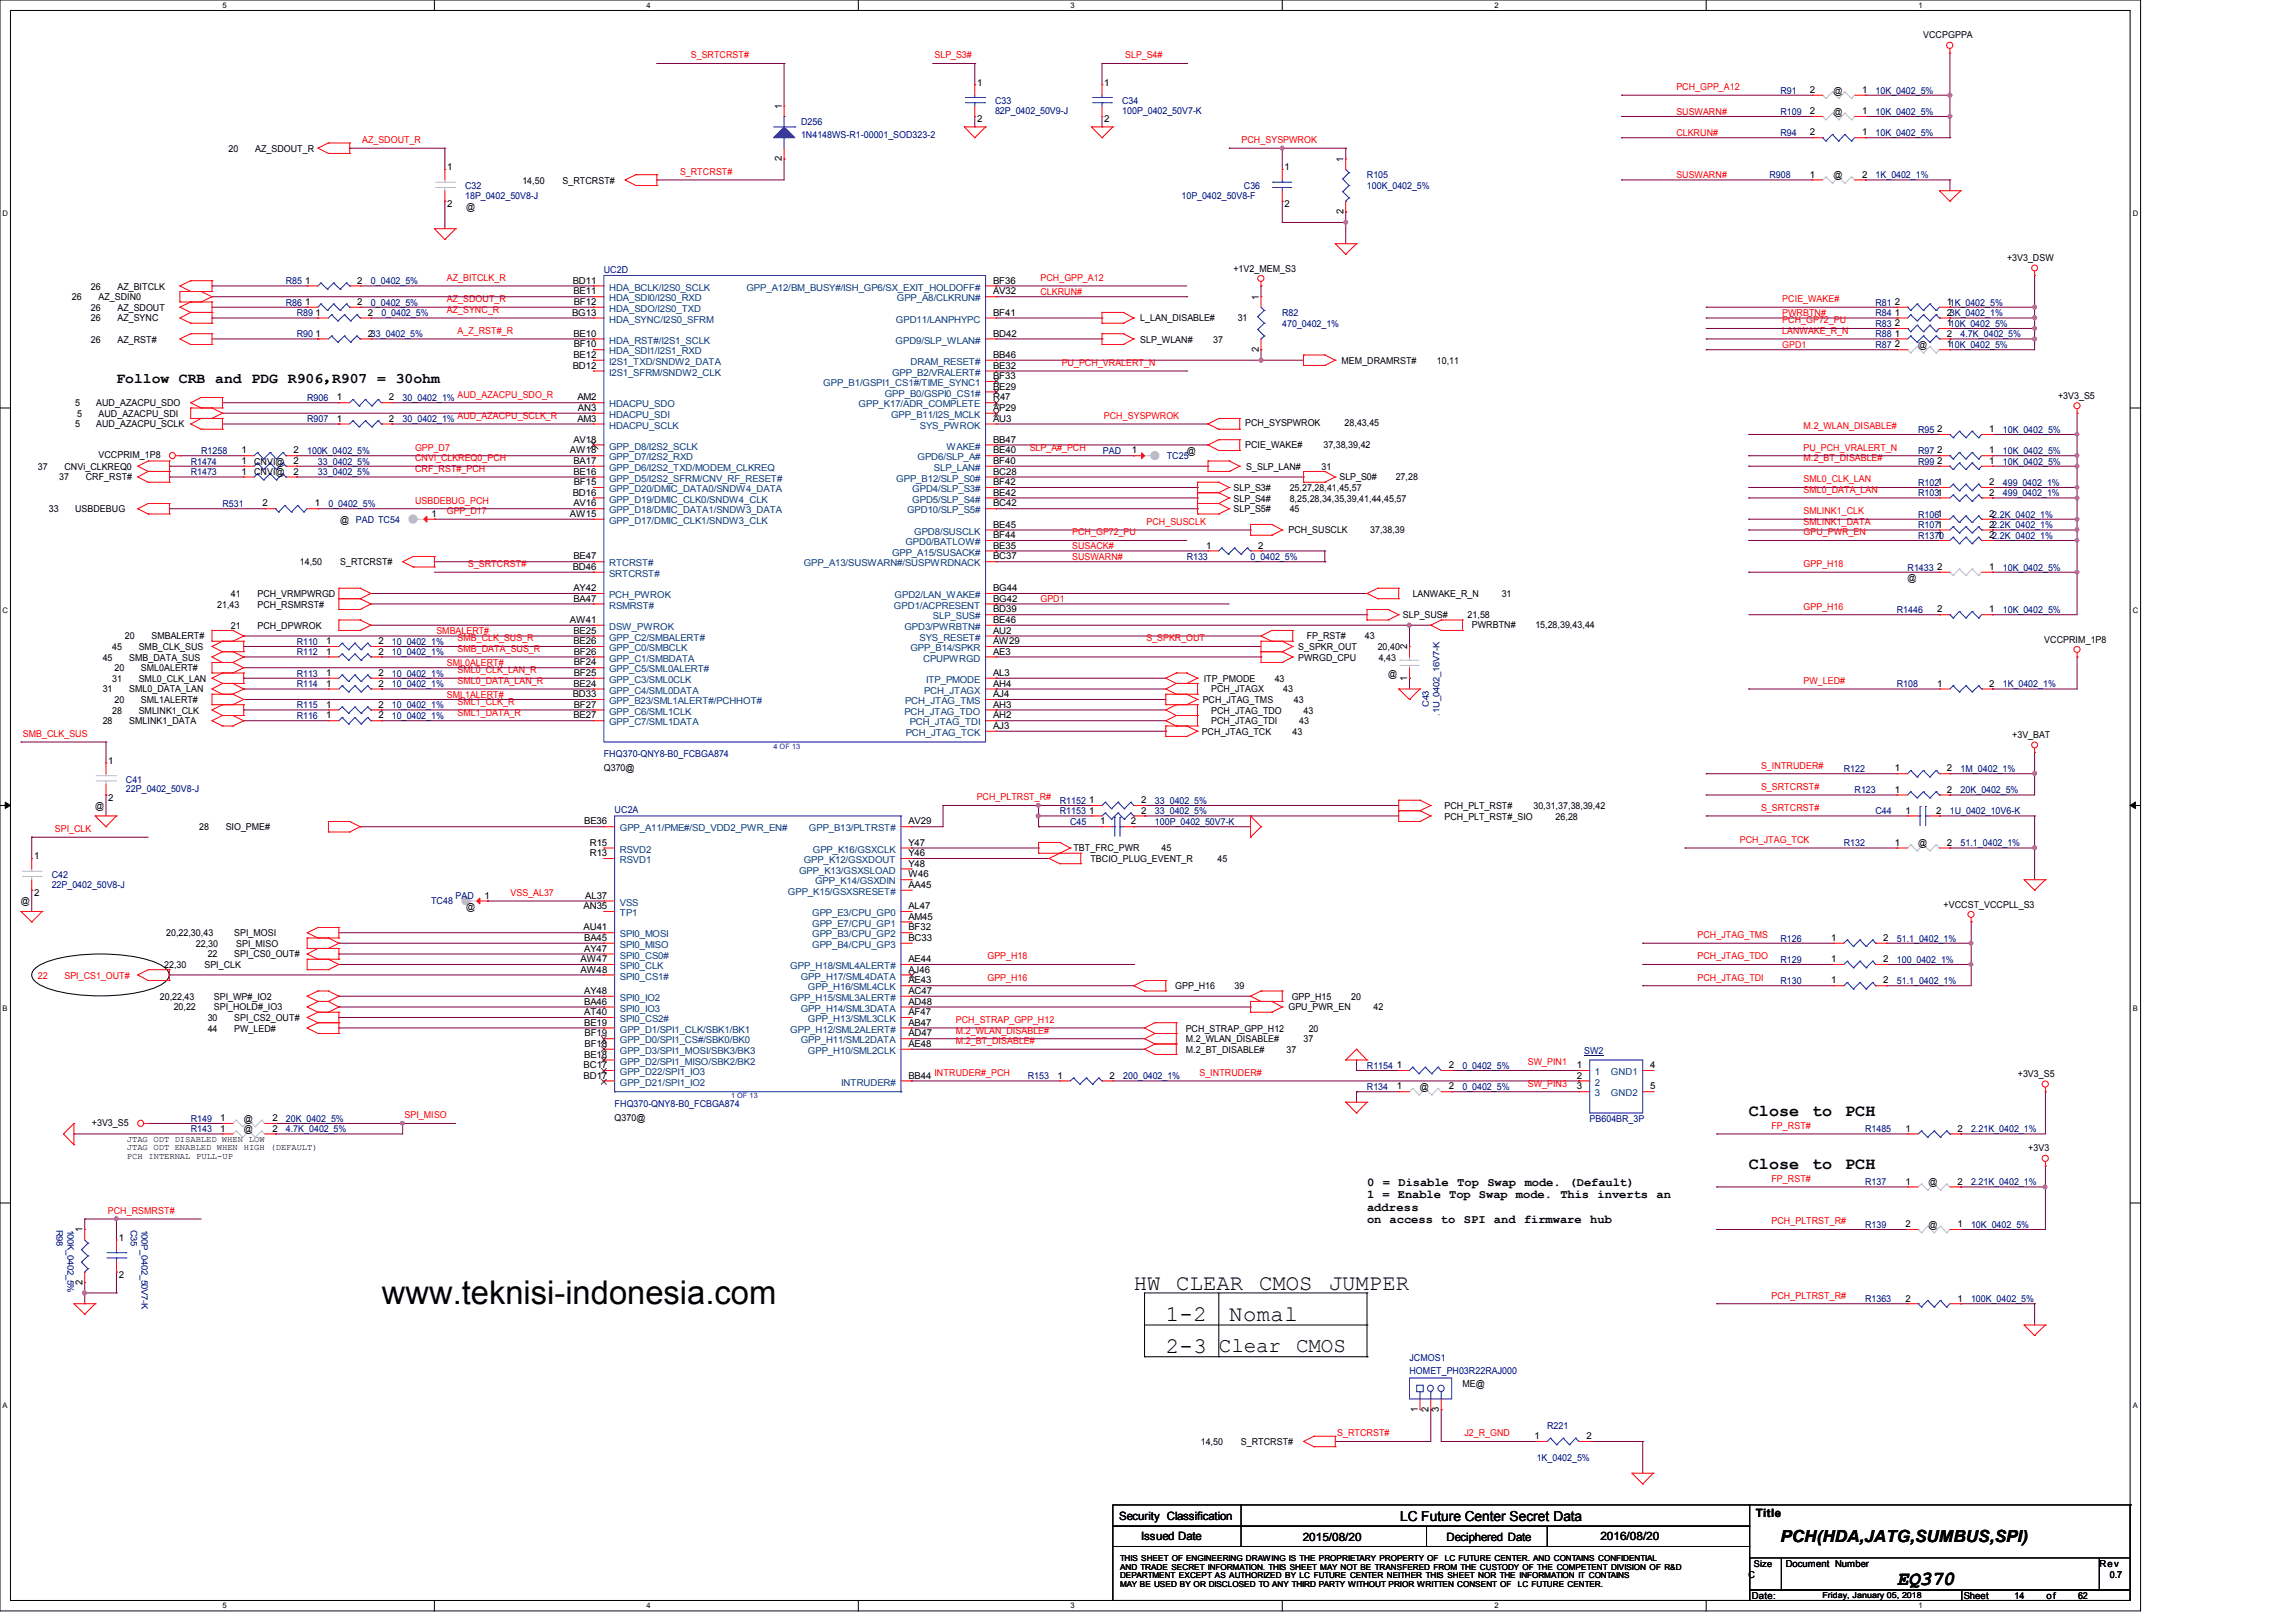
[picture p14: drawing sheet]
<svg xmlns="http://www.w3.org/2000/svg" width="297mm" height="210mm" viewBox="0 0 297 210" stroke-linecap="round" stroke-linejoin="round" font-family="sans-serif">
<defs><g id="words">
<text font-size="4.2" x="49.4" y="168.7">www.teknisi-indonesia.com</text>
<g font-size="2.9">
<text x="146.7" y="166.9">HW</text>
<text x="152.2" y="166.9">CLEAR</text>
<text x="162.9" y="166.9">CMOS</text>
<text x="172" y="166.9">JUMPER</text>
<text x="150.9" y="171">1-2</text>
<text x="159.1" y="171">Nomal</text>
<text x="150.9" y="175.1">2-3</text>
</g>
<g font-size="2.7">
<text x="157.7" y="175">Clear</text>
<text x="167.7" y="175">CMOS</text>
</g>
<text font-size="2.6" x="245.5" y="205.1">EQ370</text>
<g font-size="2.2">
<text x="226.3" y="144.4">Close</text>
<text x="234.5" y="144.4">to</text>
<text x="238.8" y="144.4">PCH</text>
<text x="226.3" y="151.3">Close</text>
<text x="234.5" y="151.3">to</text>
<text x="238.8" y="151.3">PCH</text>
<text x="230.4" y="199.5">PCH(HDA,JATG,SUMBUS,SPI)</text>
</g>
<g font-size="1.9">
<text x="15.1" y="49.6">Follow CRB and PDG R906，</text>
<text x="43" y="49.6">R907 = 30ohm</text>
</g>
<text font-size="1.8" x="181.2" y="196.8">LC Future Center Secret Data</text>
<g font-size="1.6">
<text x="176.9" y="155.1">1 = Enable Top Swap mode. This inverts an</text>
<text x="176.9" y="153.5">0 = Disable Top Swap mode.</text>
<text x="203.1" y="153.5">(Default)</text>
<text x="176.9" y="156.6">address</text>
<text x="176.9" y="158.2">on access to SPI and firmware hub</text>
</g>
<g font-size="1.5">
<text x="144.8" y="196.6">Security Classification</text>
<text x="227.2" y="196.3">Title</text>
<text x="147.7" y="199.3">Issued Date</text>
<text x="168.6" y="199.4">2015/08/20</text>
<text x="187.2" y="199.4">Deciphered Date</text>
<text x="207.1" y="199.3">2016/08/20</text>
</g>
<g font-size="1.2">
<text x="248.9" y="5">VCCPGPPA</text>
<text x="126.4" y="11.1">1</text>
<text x="142.9" y="11.1">1</text>
<text x="101.2" y="14.1" transform="rotate(-90 101.2 14.1)">1</text>
<text x="126.4" y="15.8">2</text>
<text x="142.9" y="15.8">2</text>
<text x="234.2" y="17.5">2</text>
<text x="234.2" y="12">2</text>
<text x="234.2" y="14.8">2</text>
<text x="237.3" y="12.1">@</text>
<text x="237.3" y="14.9">@</text>
<text x="241" y="17.5">1</text>
<text x="241" y="12">1</text>
<text x="241" y="14.8">1</text>
<text x="29.6" y="19.6">20</text>
<text x="33" y="19.6">AZ_SDOUT_R</text>
<text x="57.9" y="22.1">1</text>
<text x="67.6" y="23.7">14,50</text>
<text x="72.8" y="23.7">S_RTCRST#</text>
<text x="101.2" y="20.8" transform="rotate(-90 101.2 20.8)">2</text>
<text x="166.2" y="22.1">1</text>
<text x="173.9" y="21" transform="rotate(-90 173.9 21)">1</text>
<text x="234.2" y="23">1</text>
<text x="237.3" y="23.1">@</text>
<text x="241" y="23">2</text>
<text x="57.9" y="26.8">2</text>
<text x="60.3" y="27.2">@</text>
<text x="166.2" y="26.8">2</text>
<text x="173.9" y="27.7" transform="rotate(-90 173.9 27.7)">2</text>
<text x="159.6" y="35.1">+1V2_MEM_S3</text>
<text x="259.7" y="33.8">+3V3_DSW</text>
<text x="9.3" y="38.9">26</text>
<text x="11.8" y="40.2">26</text>
<text x="11.8" y="41.6">26</text>
<text x="11.8" y="37.5">26</text>
<text x="12.7" y="38.9">AZ_SDIN0</text>
<text x="15.2" y="40.2">AZ_SDOUT</text>
<text x="15.2" y="41.6">AZ_SYNC</text>
<text x="15.2" y="37.5">AZ_BITCLK</text>
<text x="39.5" y="39.5">1</text>
<text x="39.5" y="36.7">1</text>
<text x="40.8" y="40.9">1</text>
<text x="46.2" y="39.5">2</text>
<text x="46.2" y="36.7">2</text>
<text x="47.6" y="40.9">2</text>
<text x="74" y="40.9">BG13</text>
<text x="74.1" y="36.7">BD11</text>
<text x="74.2" y="38.1">BE11</text>
<text x="74.2" y="39.5">BF12</text>
<text x="128.5" y="40.9">BF41</text>
<text x="128.5" y="36.7">BF36</text>
<text x="128.5" y="38.1">AV32</text>
<text x="147.6" y="41.6">L_LAN_DISABLE#</text>
<text x="160.2" y="41.6">31</text>
<text x="162.9" y="38.8" transform="rotate(-90 162.9 38.8)">1</text>
<text x="245.2" y="40.9">1</text>
<text x="245.2" y="39.5">2</text>
<text x="252" y="40.9">23K_0402_1%</text>
<text x="252" y="39.5">11K_0402_5%</text>
<text x="11.8" y="44.3">26</text>
<text x="15.2" y="44.3">AZ_RST#</text>
<text x="40.8" y="43.6">1</text>
<text x="47.6" y="43.6">233_0402_5%</text>
<text x="74.1" y="47.7">BD12</text>
<text x="74.2" y="46.3">BE12</text>
<text x="74.2" y="43.6">BE10</text>
<text x="74.2" y="45">BF10</text>
<text x="128.5" y="43.6">BD42</text>
<text x="128.5" y="47.7">BE32</text>
<text x="128.5" y="46.3">BB46</text>
<text x="147.6" y="44.3">SLP_WLAN#</text>
<text x="157" y="44.3">37</text>
<text x="162.9" y="45.5" transform="rotate(-90 162.9 45.5)">2</text>
<text x="173.6" y="47.1">MEM_DRAMRST#</text>
<text x="186" y="47.1">10,11</text>
<text x="245.2" y="45">2</text>
<text x="245.2" y="43.6">1</text>
<text x="245.2" y="42.2">2</text>
<text x="248.2" y="45">@</text>
<text x="252" y="45">110K_0402_5%</text>
<text x="252" y="43.6">2</text>
<text x="252" y="42.2">110K_0402_5%</text>
<text x="9.7" y="52.6">5</text>
<text x="10" y="53.9">5</text>
<text x="12.4" y="52.6">AUD_AZACPU_SDO</text>
<text x="12.7" y="53.9">AUD_AZACPU_SDI</text>
<text x="43.6" y="51.8">1</text>
<text x="50.3" y="51.8">2</text>
<text x="74.7" y="51.8">AM2</text>
<text x="74.8" y="53.2">AN3</text>
<text x="128.5" y="53.2">AP29</text>
<text x="128.5" y="51.8">R47</text>
<text x="128.5" y="50.4">BE29</text>
<text x="128.5" y="49.1">BF33</text>
<text x="266.3" y="51.6">+3V3_S5</text>
<text x="9.7" y="55.3">5</text>
<text x="12.4" y="55.3">AUD_AZACPU_SCLK</text>
<text x="12.7" y="59.3">VCCPRIM_1P8</text>
<text x="31.2" y="58.7">1</text>
<text x="38" y="58.7">2</text>
<text x="43.6" y="54.6">1</text>
<text x="50.3" y="54.6">2</text>
<text x="73.7" y="58.7">AW18</text>
<text x="74.2" y="57.3">AV18</text>
<text x="74.7" y="54.6">AM3</text>
<text x="128.5" y="54.6">AU3</text>
<text x="128.5" y="58.7">BE40</text>
<text x="128.5" y="57.3">BB47</text>
<text x="146.5" y="58.7">1</text>
<text x="153.6" y="58.7">@</text>
<text x="161.1" y="55.2">PCH_SYSPWROK</text>
<text x="161.1" y="57.9">PCIE_WAKE#</text>
<text x="171.3" y="57.9">37,38,39,42</text>
<text x="174" y="55.2">28,43,45</text>
<text x="250.7" y="55.9">2</text>
<text x="250.7" y="58.7">2</text>
<text x="257.4" y="55.9">1</text>
<text x="257.4" y="58.7">1</text>
<text x="4.9" y="60.8">37</text>
<text x="7.7" y="62.1">37</text>
<text x="8.3" y="60.8">CNVi_CLKREQ0</text>
<text x="11.1" y="62.1">CRF_RST#</text>
<text x="31.2" y="60">1</text>
<text x="31.2" y="61.4">1</text>
<text x="32.9" y="60.1">CNVI@</text>
<text x="32.9" y="61.5">CNVI@</text>
<text x="34" y="65.5">2</text>
<text x="38" y="60">2</text>
<text x="38" y="61.4">2</text>
<text x="40.7" y="65.5">1</text>
<text x="74.1" y="64.1">BD16</text>
<text x="74.2" y="60">BA17</text>
<text x="74.2" y="61.4">BE16</text>
<text x="74.2" y="65.5">AV16</text>
<text x="74.2" y="62.8">BF15</text>
<text x="128.5" y="64.1">BE42</text>
<text x="128.5" y="62.8">BF42</text>
<text x="128.5" y="60">BF40</text>
<text x="128.5" y="65.5">BC42</text>
<text x="128.5" y="61.4">BC28</text>
<text x="159.6" y="63.5">SLP_S3#</text>
<text x="159.6" y="64.9">SLP_S4#</text>
<text x="161.3" y="60.8">S_SLP_LAN#</text>
<text x="166.9" y="63.5">25,27,28,41,45,57</text>
<text x="166.9" y="64.9">8,25,28,34,35,39,41,44,45,57</text>
<text x="171" y="60.8">31</text>
<text x="173.3" y="62.1">SLP_S0#</text>
<text x="180.6" y="62.1">27,28</text>
<text x="250.7" y="60">2</text>
<text x="257.4" y="64.1">2</text>
<text x="257.4" y="60">1</text>
<text x="257.4" y="62.8">2</text>
<text x="6.3" y="66.3">33</text>
<text x="9.7" y="66.3">USBDEBUG</text>
<text x="44" y="67.6">@</text>
<text x="55.8" y="66.9">1</text>
<text x="73.7" y="66.9">AW15</text>
<text x="128.5" y="68.3">BE45</text>
<text x="128.5" y="69.6">BF44</text>
<text x="128.5" y="71">BE35</text>
<text x="156.1" y="71">1</text>
<text x="159.6" y="66.3">SLP_S5#</text>
<text x="162.8" y="71">2</text>
<text x="166.7" y="69">PCH_SUSCLK</text>
<text x="166.9" y="66.3">45</text>
<text x="177.3" y="69">37,38,39</text>
<text x="250.7" y="69.6">1</text>
<text x="257.4" y="69.6">22.2K_0402_1%</text>
<text x="257.4" y="66.9">22.2K_0402_1%</text>
<text x="257.4" y="68.3">22.2K_0402_1%</text>
<text x="29.9" y="77.3">41</text>
<text x="33.3" y="77.3">PCH_VRMPWRGD</text>
<text x="38.8" y="73.2">14,50</text>
<text x="44" y="73.2">S_RTCRST#</text>
<text x="74.1" y="73.7">BD46</text>
<text x="74.2" y="72.4">BE47</text>
<text x="74.2" y="76.5">AY42</text>
<text x="74.2" y="77.9">BA47</text>
<text x="128.5" y="77.9">BG42</text>
<text x="128.5" y="76.5">BG44</text>
<text x="128.5" y="72.4">BC37</text>
<text x="182.8" y="77.3">LANWAKE_R_N</text>
<text x="194.3" y="77.3">31</text>
<text x="246.9" y="75.2">@</text>
<text x="250.7" y="73.7">2</text>
<text x="257.4" y="73.7">1</text>
<text x="16.2" y="82.7">20</text>
<text x="19.6" y="82.7">SMBALERT#</text>
<text x="28.1" y="78.6">21,43</text>
<text x="29.9" y="81.4">21</text>
<text x="33.3" y="81.4">PCH_DPWROK</text>
<text x="33.3" y="78.6">PCH_RSMRST#</text>
<text x="42.2" y="83.4">1</text>
<text x="49" y="83.4">2</text>
<text x="73.7" y="80.6">AW41</text>
<text x="74.2" y="83.4">BE26</text>
<text x="74.2" y="82">BE25</text>
<text x="128.5" y="80.6">BE46</text>
<text x="128.5" y="82">AU2</text>
<text x="128.5" y="83.4">AW29</text>
<text x="128.5" y="79.2">BD39</text>
<text x="169.1" y="82.7">FP_RST#</text>
<text x="176.6" y="82.7">43</text>
<text x="181.6" y="80">SLP_SUS#</text>
<text x="189.9" y="80">21,58</text>
<text x="190.5" y="81.2">PWRBTN#</text>
<text x="198.7" y="81.2">15,28,39,43,44</text>
<text x="250.7" y="79.2">2</text>
<text x="257.4" y="79.2">1</text>
<text x="264.6" y="83.1">VCCPRIM_1P8</text>
<text x="13.3" y="85.5">45</text>
<text x="13.3" y="89.6">31</text>
<text x="14.5" y="84.1">45</text>
<text x="14.5" y="88.2">31</text>
<text x="14.8" y="86.9">20</text>
<text x="16.7" y="85.5">SMB_DATA_SUS</text>
<text x="16.7" y="89.6">SML0_DATA_LAN</text>
<text x="17.9" y="84.1">SMB_CLK_SUS</text>
<text x="17.9" y="88.2">SML0_CLK_LAN</text>
<text x="18.2" y="86.9">SML0ALERT#</text>
<text x="42.2" y="87.5">1</text>
<text x="42.2" y="84.7">1</text>
<text x="42.2" y="88.9">1</text>
<text x="49" y="87.5">2</text>
<text x="49" y="84.7">2</text>
<text x="49" y="88.9">2</text>
<text x="74.2" y="88.9">BE24</text>
<text x="74.2" y="87.5">BF25</text>
<text x="74.2" y="86.1">BF24</text>
<text x="74.2" y="84.7">BF26</text>
<text x="128.5" y="84.7">AE3</text>
<text x="128.5" y="88.9">AH4</text>
<text x="128.5" y="87.5">AL3</text>
<text x="155.8" y="88.2">ITP_PMODE</text>
<text x="156.7" y="89.6">PCH_JTAGX</text>
<text x="165" y="88.2">43</text>
<text x="166.1" y="89.6">43</text>
<text x="168" y="85.5">PWRGD_CPU</text>
<text x="168" y="84.1">S_SPKR_OUT</text>
<text x="178.3" y="84.1">20,40</text>
<text x="178.4" y="85.5">4,43</text>
<text x="179.6" y="87.5">@</text>
<text x="182.1" y="88.1" transform="rotate(-90 182.1 88.1)">1</text>
<text x="182.1" y="84" transform="rotate(-90 182.1 84)">2</text>
<text x="250.7" y="88.9">1</text>
<text x="257.4" y="88.9">2</text>
<text x="13.3" y="93.7">28</text>
<text x="14.5" y="92.3">28</text>
<text x="14.8" y="91">20</text>
<text x="16.7" y="93.7">SMLINK1_DATA</text>
<text x="17.9" y="92.3">SMLINK1_CLK</text>
<text x="18.2" y="91">SML1ALERT#</text>
<text x="42.2" y="91.6">1</text>
<text x="42.2" y="93">1</text>
<text x="49" y="91.6">2</text>
<text x="49" y="93">2</text>
<text x="74.1" y="90.2">BD33</text>
<text x="74.2" y="93">BE27</text>
<text x="74.2" y="91.6">BF27</text>
<text x="128.5" y="90.2">AJ4</text>
<text x="128.5" y="94.3">AJ3</text>
<text x="128.5" y="91.6">AH3</text>
<text x="128.5" y="93">AH2</text>
<text x="155.5" y="95.1">PCH_JTAG_TCK</text>
<text x="155.6" y="91">PCH_JTAG_TMS</text>
<text x="156.7" y="92.3">PCH_JTAG_TDO</text>
<text x="156.7" y="93.7">PCH_JTAG_TDI</text>
<text x="167.3" y="95.1">43</text>
<text x="167.5" y="91">43</text>
<text x="168.1" y="93.7">43</text>
<text x="168.7" y="92.3">43</text>
<text x="260.4" y="95.5">+3V_BAT</text>
<text x="14" y="98.9">1</text>
<text x="78.1" y="99.7">Q370@</text>
<text x="245.2" y="99.8">1</text>
<text x="252" y="99.8">2</text>
<text x="12.3" y="104.7">@</text>
<text x="14" y="103.6">2</text>
<text x="25.8" y="107.4">28</text>
<text x="29.2" y="107.4">SIO_PME#</text>
<text x="75.6" y="106.7">BE36</text>
<text x="117.6" y="106.7">AV29</text>
<text x="141" y="105.3">1</text>
<text x="141" y="103.9">1</text>
<text x="142.4" y="106.7">1</text>
<text x="146.3" y="106.7">2</text>
<text x="147.7" y="105.3">2</text>
<text x="147.7" y="103.9">2</text>
<text x="186.9" y="104.7">PCH_PLT_RST#</text>
<text x="186.9" y="106">PCH_PLT_RST#_SIO</text>
<text x="198.4" y="104.7">30,31,37,38,39,42</text>
<text x="201.3" y="106">26,28</text>
<text x="245.2" y="102.6">1</text>
<text x="246.6" y="105.3">1</text>
<text x="250.6" y="105.3">2</text>
<text x="252" y="102.6">2</text>
<text x="4.4" y="111.2">1</text>
<text x="76.3" y="109.4">R15</text>
<text x="76.3" y="110.8">R13</text>
<text x="117.6" y="113.5">W46</text>
<text x="117.6" y="109.4">Y47</text>
<text x="117.6" y="110.8">Y46</text>
<text x="117.6" y="112.1">Y48</text>
<text x="138.9" y="110.2">TBT_FRC_PWR</text>
<text x="141.1" y="111.5">TBCIO_PLUG_EVENT_R</text>
<text x="150.3" y="110.2">45</text>
<text x="157.6" y="111.5">45</text>
<text x="245.2" y="109.4">1</text>
<text x="248.2" y="109.5">@</text>
<text x="252" y="109.4">2</text>
<text x="2.7" y="117">@</text>
<text x="4.4" y="116">2</text>
<text x="60.3" y="117.7">@</text>
<text x="62.7" y="116.3">1</text>
<text x="75.5" y="117.6">AN35</text>
<text x="75.7" y="116.3">AL37</text>
<text x="117.6" y="117.6">AL47</text>
<text x="117.6" y="119">AM45</text>
<text x="117.6" y="114.9">AA45</text>
<text x="251.5" y="117.4">+VCCST_VCCPLL_S3</text>
<text x="21.2" y="125.3">22,30</text>
<text x="21.5" y="121.2">20,22,30,43</text>
<text x="25.4" y="122.5">22,30</text>
<text x="26.5" y="125.3">SPI_CLK</text>
<text x="26.9" y="123.9">22</text>
<text x="30.3" y="121.2">SPI_MOSI</text>
<text x="30.3" y="123.9">SPI_CS0_OUT#</text>
<text x="30.6" y="122.5">SPI_MISO</text>
<text x="75.1" y="124.5">AW47</text>
<text x="75.1" y="125.9">AW48</text>
<text x="75.5" y="120.4">AU41</text>
<text x="75.6" y="121.8">BA45</text>
<text x="75.6" y="123.1">AY47</text>
<text x="117.6" y="121.8">BC33</text>
<text x="117.6" y="120.4">BF32</text>
<text x="117.6" y="125.9">AJ46</text>
<text x="117.6" y="124.5">AE44</text>
<text x="237" y="121.8">1</text>
<text x="237" y="124.5">1</text>
<text x="243.7" y="121.8">2</text>
<text x="243.7" y="124.5">2</text>
<text x="20.7" y="129.4">20,22,43</text>
<text x="22.5" y="130.7">20,22</text>
<text x="27.7" y="129.4">SPI_WP#_IO2</text>
<text x="27.7" y="130.7">SPI_HOLD#_IO3</text>
<text x="75.6" y="128.6">AY48</text>
<text x="75.6" y="130">BA46</text>
<text x="75.6" y="131.4">AT40</text>
<text x="117.6" y="127.3">AE43</text>
<text x="117.6" y="130">AD48</text>
<text x="117.6" y="128.6">AC47</text>
<text x="117.6" y="131.4">AF47</text>
<text x="152.1" y="128">GPP_H16</text>
<text x="159.8" y="128">39</text>
<text x="166.7" y="130.7">GPU_PWR_EN</text>
<text x="167.2" y="129.4">GPP_H15</text>
<text x="174.9" y="129.4">20</text>
<text x="177.7" y="130.7">42</text>
<text x="237" y="127.3">1</text>
<text x="243.7" y="127.3">2</text>
<text x="26.9" y="132.1">30</text>
<text x="26.9" y="133.5">44</text>
<text x="30.3" y="132.1">SPI_CS2_OUT#</text>
<text x="30.3" y="133.5">PW_LED#</text>
<text x="75.6" y="136.9">BE18</text>
<text x="75.6" y="132.7">BE19</text>
<text x="75.6" y="134.1">BF19</text>
<text x="75.6" y="135.5">BF18</text>
<text x="117.6" y="135.5">AE48</text>
<text x="117.6" y="134.1">AD47</text>
<text x="117.6" y="132.7">AB47</text>
<text x="153.4" y="134.9">M.2_WLAN_DISABLE#</text>
<text x="153.4" y="136.2">M.2_BT_DISABLE#</text>
<text x="153.4" y="133.5">PCH_STRAP_GPP_H12</text>
<text x="166.5" y="136.2">37</text>
<text x="168.7" y="134.9">37</text>
<text x="169.4" y="133.5">20</text>
<text x="75.5" y="138.2">BC17</text>
<text x="75.5" y="139.6">BD17</text>
<text x="117.6" y="139.6">BB44</text>
<text x="136.9" y="139.6">1</text>
<text x="143.6" y="139.6">2</text>
<text x="180.8" y="138.2">1</text>
<text x="180.8" y="141">1</text>
<text x="183.8" y="141">@</text>
<text x="187.5" y="138.2">2</text>
<text x="187.5" y="141">2</text>
<text x="204.1" y="138.2">1</text>
<text x="204.1" y="139.6">2</text>
<text x="204.1" y="141">3</text>
<text x="213.6" y="138.2">4</text>
<text x="213.6" y="141">5</text>
<text x="261.1" y="139.4">+3V3_S5</text>
<text x="11.9" y="145.7">+3V3_S5</text>
<text x="28.5" y="146.4">1</text>
<text x="28.5" y="145.1">1</text>
<text x="31.5" y="146.5">@</text>
<text x="31.5" y="145.2">@</text>
<text x="35.3" y="146.4">2</text>
<text x="35.3" y="145.1">2</text>
<text x="79.5" y="145">Q370@</text>
<text x="246.6" y="146.4">1</text>
<text x="253.3" y="146.4">2</text>
<text x="262.5" y="149">+3V3</text>
<text x="246.6" y="153.3">1</text>
<text x="249.6" y="153.4">@</text>
<text x="253.3" y="153.3">2</text>
<text x="10.7" y="159.5" transform="rotate(-90 10.7 159.5)">1</text>
<text x="15.4" y="160.6">1</text>
<text x="246.6" y="158.8">2</text>
<text x="249.6" y="158.9">@</text>
<text x="253.3" y="158.8">1</text>
<text x="10.7" y="166.2" transform="rotate(-90 10.7 166.2)">2</text>
<text x="15.4" y="165.3">2</text>
<text x="246.6" y="168.4">2</text>
<text x="253.3" y="168.4">1</text>
<text x="189.3" y="179.5">ME@</text>
<text x="183.5" y="182.7" transform="rotate(-90 183.5 182.7)">1</text>
<text x="184.9" y="182.7" transform="rotate(-90 184.9 182.7)">2</text>
<text x="186.2" y="182.7" transform="rotate(-90 186.2 182.7)">3</text>
<text x="155.4" y="187">14,50</text>
<text x="160.6" y="187">S_RTCRST#</text>
<text x="198.6" y="186.2">1</text>
<text x="205.3" y="186.2">2</text>
<text x="227" y="202.7">Size</text>
<text x="231.1" y="202.7">Document Number</text>
<text x="271.7" y="202.7">Rev</text>
<text x="226.3" y="204.1">C</text>
<text x="226.7" y="206.9">Date:</text>
<text x="254.1" y="206.9">Sheet</text>
<text x="260.7" y="206.9">14</text>
<text x="264.8" y="206.9">of</text>
<text x="268.9" y="206.9">62</text>
<text x="273" y="204.1">0.7</text>
</g>
<g font-size="1.2" fill="#f00">
<text x="89.4" y="7.5">S_SRTCRST#</text>
<text x="120.9" y="7.5">SLP_S3#</text>
<text x="145.6" y="7.5">SLP_S4#</text>
<text x="216.9" y="11.6">PCH_GPP_A12</text>
<text x="216.9" y="14.8">SUSWARN#</text>
<text x="216.9" y="17.6">CLKRUN#</text>
<text x="46.9" y="18.5">AZ_SDOUT_R</text>
<text x="88" y="22.6">S_RTCRST#</text>
<text x="160.7" y="18.5">PCH_SYSPWROK</text>
<text x="216.9" y="23">SUSWARN#</text>
<text x="57.8" y="36.3">AZ_BITCLK_R</text>
<text x="57.8" y="39.1">AZ_SDOUT_R</text>
<text x="57.8" y="40.5">AZ_SYNC_R</text>
<text x="134.6" y="36.3">PCH_GPP_A12</text>
<text x="134.6" y="38.1">CLKRUN#</text>
<text x="230.7" y="39.1">PCIE_WAKE#</text>
<text x="230.7" y="40.9">PWRBTN#</text>
<text x="230.7" y="41.8">PCH_GP72_PU</text>
<text x="59.2" y="43.2">A_Z_RST#_R</text>
<text x="137.4" y="47.3">PU_PCH_VRALERT_N</text>
<text x="230.7" y="43.2">LANWAKE_R_N</text>
<text x="230.7" y="45">GPD1</text>
<text x="59.2" y="51.4">AUD_AZACPU_SDO_R</text>
<text x="53.7" y="58.3">GPP_D7</text>
<text x="53.7" y="59.6">CNVi_CLKREQ0_PCH</text>
<text x="59.2" y="54.2">AUD_AZACPU_SCLK_R</text>
<text x="133.3" y="58.3">SLP_A#_PCH</text>
<text x="142.9" y="54.2">PCH_SYSPWROK</text>
<text x="233.4" y="55.5">M.2_WLAN_DISABLE#</text>
<text x="233.4" y="59.6">M.2_BT_DISABLE#</text>
<text x="233.4" y="58.3">PU_PCH_VRALERT_N</text>
<text x="53.7" y="61">CRF_RST#_PCH</text>
<text x="53.7" y="65.2">USBDEBUG_PCH</text>
<text x="233.4" y="62.4">SML0_CLK_LAN</text>
<text x="233.4" y="63.8">SML0_DATA_LAN</text>
<text x="57.8" y="66.5">GPP_D17</text>
<text x="138.8" y="71">SUSACK#</text>
<text x="138.8" y="69.3">PCH_GP72_PU</text>
<text x="148.4" y="67.9">PCH_SUSCLK</text>
<text x="233.4" y="67.9">SMLINK1_DATA</text>
<text x="233.4" y="66.5">SMLINK1_CLK</text>
<text x="233.4" y="69.3">GPU_PWR_EN</text>
<text x="60.6" y="73.4">S_SRTCRST#</text>
<text x="134.6" y="77.9">GPD1</text>
<text x="138.8" y="72.4">SUSWARN#</text>
<text x="233.4" y="73.4">GPP_H18</text>
<text x="56.5" y="82">SMBALERT#</text>
<text x="59.2" y="83">SMB_CLK_SUS_R</text>
<text x="148.4" y="83">S_SPKR_OUT</text>
<text x="233.4" y="78.9">GPP_H16</text>
<text x="57.8" y="86.1">SML0ALERT#</text>
<text x="59.2" y="84.3">SMB_DATA_SUS_R</text>
<text x="59.2" y="87.1">SML0_CLK_LAN_R</text>
<text x="59.2" y="88.5">SML0_DATA_LAN_R</text>
<text x="233.4" y="88.5">PW_LED#</text>
<text x="3" y="95.3">SMB_CLK_SUS</text>
<text x="57.8" y="90.3">SML1ALERT#</text>
<text x="59.2" y="91.2">SML1_CLK_R</text>
<text x="59.2" y="92.6">SML1_DATA_R</text>
<text x="227.9" y="99.4">S_INTRUDER#</text>
<text x="7.1" y="107.7">SPI_CLK</text>
<text x="126.4" y="103.5">PCH_PLTRST_R#</text>
<text x="227.9" y="102.2">S_SRTCRST#</text>
<text x="227.9" y="104.9">S_SRTCRST#</text>
<text x="225.1" y="109.1">PCH_JTAG_TCK</text>
<text x="66.1" y="115.9">VSS_AL37</text>
<text x="127.8" y="124.1">GPP_H18</text>
<text x="219.7" y="121.4">PCH_JTAG_TMS</text>
<text x="219.7" y="124.1">PCH_JTAG_TDO</text>
<text x="4.9" y="126.6">22</text>
<text x="8.3" y="126.6">SPI_CS1_OUT#</text>
<text x="127.8" y="126.9">GPP_H16</text>
<text x="219.7" y="126.9">PCH_JTAG_TDI</text>
<text x="123.7" y="132.3">PCH_STRAP_GPP_H12</text>
<text x="123.7" y="133.7">M.2_WLAN_DISABLE#</text>
<text x="123.7" y="135.1">M.2_BT_DISABLE#</text>
<text x="197.7" y="137.8">SW_PIN1</text>
<text x="120.9" y="139.2">INTRUDER#_PCH</text>
<text x="155.2" y="139.2">S_INTRUDER#</text>
<text x="197.7" y="140.6">SW_PIN3</text>
<text x="52.4" y="144.7">SPI_MISO</text>
<text x="229.3" y="146">FP_RST#</text>
<text x="229.3" y="152.9">FP_RST#</text>
<text x="14" y="157.1">PCH_RSMRST#</text>
<text x="229.3" y="158.4">PCH_PLTRST_R#</text>
<text x="229.3" y="168">PCH_PLTRST_R#</text>
<text x="173" y="185.8">S_RTCRST#</text>
<text x="189.5" y="185.8">J2_R_GND</text>
</g>
<g font-size="1.2" fill="#000080">
<text x="103.7" y="16.2">D256</text>
<text x="103.7" y="17.9">1N4148WS-R1-00001_SOD323-2</text>
<text x="128.8" y="13.5">C33</text>
<text x="128.8" y="14.7">82P_0402_50V9-J</text>
<text x="145.2" y="13.5">C34</text>
<text x="145.2" y="14.7">100P_0402_50V7-K</text>
<text x="230.4" y="17.6">R94</text>
<text x="230.4" y="12.1">R91</text>
<text x="230.4" y="14.9">R109</text>
<text x="242.7" y="17.6">10K_0402_5%</text>
<text x="242.7" y="12.1">10K_0402_5%</text>
<text x="242.7" y="14.9">10K_0402_5%</text>
<text x="176.9" y="23.1">R105</text>
<text x="229" y="23.1">R908</text>
<text x="242.7" y="23.1">1K_0402_1%</text>
<text x="60.2" y="24.4">C32</text>
<text x="60.2" y="25.7">18P_0402_50V8-J</text>
<text x="152.9" y="25.7">10P_0402_50V8-F</text>
<text x="161" y="24.4">C36</text>
<text x="176.9" y="24.4">100K_0402_5%</text>
<text x="78.1" y="35.3">UC2D</text>
<text x="37" y="39.5">R86</text>
<text x="37" y="36.8">R85</text>
<text x="38.4" y="40.9">R89</text>
<text x="48" y="39.5">0_0402_5%</text>
<text x="48" y="36.8">0_0402_5%</text>
<text x="49.4" y="40.9">0_0402_5%</text>
<text x="165.9" y="40.9">R82</text>
<text x="242.7" y="40.9">R84</text>
<text x="242.7" y="39.5">R81</text>
<text x="38.4" y="43.6">R90</text>
<text x="165.9" y="42.3">470_0402_1%</text>
<text x="242.7" y="45">R87</text>
<text x="242.7" y="43.6">R88</text>
<text x="242.7" y="42.3">R83</text>
<text x="253.7" y="43.6">4.7K_0402_5%</text>
<text x="39.7" y="51.9">R906</text>
<text x="52.1" y="51.9">30_0402_1%</text>
<text x="26" y="58.7">R1258</text>
<text x="39.7" y="54.6">R907</text>
<text x="39.7" y="58.7">100K_0402_5%</text>
<text x="52.1" y="54.6">30_0402_1%</text>
<text x="142.7" y="58.7">PAD</text>
<text x="151" y="59.4">TC25</text>
<text x="248.2" y="56">R95</text>
<text x="248.2" y="58.7">R97</text>
<text x="259.2" y="56">10K_0402_5%</text>
<text x="259.2" y="58.7">10K_0402_5%</text>
<text x="24.7" y="60.1">R1474</text>
<text x="24.7" y="61.5">R1473</text>
<text x="28.8" y="65.6">R531</text>
<text x="41.1" y="60.1">33_0402_5%</text>
<text x="41.1" y="61.5">33_0402_5%</text>
<text x="42.5" y="65.6">0_0402_5%</text>
<text x="248.2" y="64.2">R1031</text>
<text x="248.2" y="60.1">R99</text>
<text x="248.2" y="62.9">R1021</text>
<text x="259.2" y="64.2">499_0402_1%</text>
<text x="259.2" y="60.1">10K_0402_5%</text>
<text x="259.2" y="62.9">499_0402_1%</text>
<text x="46.1" y="67.6">PAD TC54</text>
<text x="248.2" y="69.7">R1370</text>
<text x="248.2" y="67">R1061</text>
<text x="248.2" y="68.3">R1071</text>
<text x="153.6" y="72.4">R133</text>
<text x="161.8" y="72.4">0_0402_5%</text>
<text x="246.9" y="73.8">R1433</text>
<text x="259.2" y="73.8">10K_0402_5%</text>
<text x="38.4" y="83.4">R110</text>
<text x="50.7" y="83.4">10_0402_1%</text>
<text x="245.5" y="79.3">R1446</text>
<text x="259.2" y="79.3">10K_0402_5%</text>
<text x="38.4" y="87.5">R113</text>
<text x="38.4" y="84.8">R112</text>
<text x="38.4" y="88.9">R114</text>
<text x="50.7" y="87.5">10_0402_1%</text>
<text x="50.7" y="84.8">10_0402_1%</text>
<text x="50.7" y="88.9">10_0402_1%</text>
<text x="245.5" y="88.9">R108</text>
<text x="259.2" y="88.9">1K_0402_1%</text>
<text x="38.4" y="91.7">R115</text>
<text x="38.4" y="93">R116</text>
<text x="50.7" y="91.7">10_0402_1%</text>
<text x="50.7" y="93">10_0402_1%</text>
<text x="184.9" y="91.5" transform="rotate(-90 184.9 91.5)">C43</text>
<text x="186.3" y="92.6" transform="rotate(-90 186.3 92.6)">.1U_0402_16V7-K</text>
<text x="16.3" y="101.3">C41</text>
<text x="78.1" y="98">FHQ370-QNY8-B0_FCBGA874</text>
<text x="238.6" y="99.9">R122</text>
<text x="253.7" y="99.9">1M_0402_1%</text>
<text x="16.3" y="102.5">22P_0402_50V8-J</text>
<text x="79.5" y="105.2">UC2A</text>
<text x="137.1" y="105.4">R1153</text>
<text x="137.1" y="104">R1152</text>
<text x="138.5" y="106.7">C45</text>
<text x="149.5" y="106.7">100P_0402_50V7-K</text>
<text x="149.5" y="105.4">33_0402_5%</text>
<text x="149.5" y="104">33_0402_5%</text>
<text x="240" y="102.6">R123</text>
<text x="242.7" y="105.4">C44</text>
<text x="252.3" y="105.4">1U_0402_10V6-K</text>
<text x="253.7" y="102.6">20K_0402_5%</text>
<text x="6.7" y="113.6">C42</text>
<text x="238.6" y="109.5">R132</text>
<text x="253.7" y="109.5">51.1_0402_1%</text>
<text x="6.7" y="114.9">22P_0402_50V8-J</text>
<text x="55.8" y="117">TC48</text>
<text x="59" y="116.3">PAD</text>
<text x="230.4" y="121.8">R126</text>
<text x="230.4" y="124.6">R129</text>
<text x="245.5" y="121.8">51.1_0402_1%</text>
<text x="245.5" y="124.6">100_0402_1%</text>
<text x="230.4" y="127.3">R130</text>
<text x="245.5" y="127.3">51.1_0402_1%</text>
<text x="205" y="136.4">SW2</text>
<text x="79.5" y="143.2">FHQ370-QNY8-B0_FCBGA874</text>
<text x="133" y="139.7">R153</text>
<text x="145.4" y="139.7">200_0402_1%</text>
<text x="176.9" y="138.3">R1154</text>
<text x="176.9" y="141">R134</text>
<text x="189.3" y="138.3">0_0402_5%</text>
<text x="189.3" y="141">0_0402_5%</text>
<text x="24.7" y="146.5">R143</text>
<text x="24.7" y="145.2">R149</text>
<text x="37" y="146.5">4.7K_0402_5%</text>
<text x="37" y="145.2">20K_0402_5%</text>
<text x="205.7" y="145.2">PB604BR_3P</text>
<text x="241.4" y="146.5">R1485</text>
<text x="255.1" y="146.5">2.21K_0402_1%</text>
<text x="241.4" y="153.4">R137</text>
<text x="255.1" y="153.4">2.21K_0402_1%</text>
<text x="7.3" y="159.1" transform="rotate(90 7.3 159.1)">R98</text>
<text x="8.7" y="159.1" transform="rotate(90 8.7 159.1)">100K_0402_5%</text>
<text x="16.9" y="159.1" transform="rotate(90 16.9 159.1)">C35</text>
<text x="18.3" y="159.1" transform="rotate(90 18.3 159.1)">100P_0402_50V7-K</text>
<text x="241.4" y="158.9">R139</text>
<text x="255.1" y="158.9">10K_0402_5%</text>
<text x="241.4" y="168.4">R1363</text>
<text x="255.1" y="168.4">100K_0402_5%</text>
<text x="182.4" y="176.1">JCMOS1</text>
<text x="182.4" y="177.8">HOMET_PH03R22RAJ000</text>
<text x="200.2" y="184.9">R221</text>
<text x="198.9" y="189">1K_0402_5%</text>
</g>
<g font-size="1.2" fill="#004080">
<text x="78.8" y="37.6">HDA_BCLK/I2S0_SCLK</text>
<text x="78.8" y="40.3">HDA_SDO/I2S0_TXD</text>
<text x="78.8" y="41.7">HDA_SYNC/I2S0_SFRM</text>
<text x="78.8" y="39">HDA_SDI0/I2S0_RXD</text>
<text x="96.6" y="37.6">GPP_A12/BM_BUSY#/ISH_GP6/SX_EXIT_HOLDOFF#</text>
<text x="115.9" y="41.7">GPD11/LANPHYPC</text>
<text x="116.1" y="39">GPP_A8/CLKRUN#</text>
<text x="78.8" y="44.5">HDA_RST#/I2S1_SCLK</text>
<text x="78.8" y="45.8">HDA_SDI1/I2S1_RXD</text>
<text x="78.8" y="47.2">I2S1_TXD/SNDW2_DATA</text>
<text x="115.9" y="44.5">GPD9/SLP_WLAN#</text>
<text x="117.9" y="47.2">DRAM_RESET#</text>
<text x="78.8" y="52.7">HDACPU_SDO</text>
<text x="78.8" y="48.6">I2S1_SFRM/SNDW2_CLK</text>
<text x="106.5" y="50">GPP_B1/GSPI1_CS1#/TIME_SYNC1</text>
<text x="111.1" y="52.7">GPP_K17/ADR_COMPLETE</text>
<text x="114.5" y="51.3">GPP_B0/GSPI0_CS1#</text>
<text x="115.4" y="48.6">GPP_B2/VRALERT#</text>
<text x="78.8" y="54.1">HDACPU_SDI</text>
<text x="78.8" y="55.5">HDACPU_SCLK</text>
<text x="78.8" y="58.2">GPP_D8/I2S2_SCLK</text>
<text x="78.8" y="59.6">GPP_D7/I2S2_RXD</text>
<text x="115.3" y="54.1">GPP_B11/I2S_MCLK</text>
<text x="118.7" y="59.6">GPD6/SLP_A#</text>
<text x="119" y="55.5">SYS_PWROK</text>
<text x="122.5" y="58.2">WAKE#</text>
<text x="78.8" y="65">GPP_D19/DMIC_CLK0/SNDW4_CLK</text>
<text x="78.8" y="63.7">GPP_D20/DMIC_DATA0/SNDW4_DATA</text>
<text x="78.8" y="60.9">GPP_D6/I2S2_TXD/MODEM_CLKREQ</text>
<text x="78.8" y="62.3">GPP_D5/I2S2_SFRM/CNV_RF_RESET#</text>
<text x="116" y="62.3">GPP_B12/SLP_S0#</text>
<text x="118.1" y="65">GPD5/SLP_S4#</text>
<text x="118.1" y="63.7">GPD4/SLP_S3#</text>
<text x="120.9" y="60.9">SLP_LAN#</text>
<text x="78.8" y="67.8">GPP_D17/DMIC_CLK1/SNDW3_CLK</text>
<text x="78.8" y="66.4">GPP_D18/DMIC_DATA1/SNDW3_DATA</text>
<text x="115.4" y="71.9">GPP_A15/SUSACK#</text>
<text x="117.2" y="70.5">GPD0/BATLOW#</text>
<text x="117.4" y="66.4">GPD10/SLP_S5#</text>
<text x="118.3" y="69.2">GPD8/SUSCLK</text>
<text x="78.8" y="77.4">PCH_PWROK</text>
<text x="78.8" y="74.6">SRTCRST#</text>
<text x="78.8" y="73.3">RTCRST#</text>
<text x="104" y="73.3">GPP_A13/SUSWARN#/SUSPWRDNACK</text>
<text x="115.8" y="77.4">GPD2/LAN_WAKE#</text>
<text x="78.8" y="81.5">DSW_PWROK</text>
<text x="78.8" y="78.7">RSMRST#</text>
<text x="78.8" y="82.9">GPP_C2/SMBALERT#</text>
<text x="115.7" y="78.7">GPD1/ACPRESENT</text>
<text x="117" y="81.5">GPD3/PWRBTN#</text>
<text x="119" y="82.9">SYS_RESET#</text>
<text x="120.7" y="80.1">SLP_SUS#</text>
<text x="78.8" y="89.7">GPP_C4/SML0DATA</text>
<text x="78.8" y="88.3">GPP_C3/SML0CLK</text>
<text x="78.8" y="84.2">GPP_C0/SMBCLK</text>
<text x="78.8" y="87">GPP_C5/SML0ALERT#</text>
<text x="78.8" y="85.6">GPP_C1/SMBDATA</text>
<text x="117.8" y="84.2">GPP_B14/SPKR</text>
<text x="119.5" y="85.6">CPUPWRGD</text>
<text x="119.6" y="89.7">PCH_JTAGX</text>
<text x="119.8" y="88.3">ITP_PMODE</text>
<text x="78.8" y="92.5">GPP_C6/SML1CLK</text>
<text x="78.8" y="91.1">GPP_B23/SML1ALERT#/PCHHOT#</text>
<text x="78.8" y="93.9">GPP_C7/SML1DATA</text>
<text x="117" y="92.5">PCH_JTAG_TDO</text>
<text x="117.1" y="91.1">PCH_JTAG_TMS</text>
<text x="117.2" y="95.2">PCH_JTAG_TCK</text>
<text x="117.7" y="93.9">PCH_JTAG_TDI</text>
<text x="80.2" y="107.6">GPP_A11/PME#/SD_VDD2_PWR_EN#</text>
<text x="104.7" y="107.6">GPP_B13/PLTRST#</text>
<text x="80.2" y="110.3">RSVD2</text>
<text x="80.2" y="111.7">RSVD1</text>
<text x="103.4" y="113">GPP_K13/GSXSLOAD</text>
<text x="104" y="111.7">GPP_K12/GSXDOUT</text>
<text x="105.2" y="110.3">GPP_K16/GSXCLK</text>
<text x="80.2" y="117.2">VSS</text>
<text x="80.2" y="118.5">TP1</text>
<text x="102" y="115.8">GPP_K15/GSXSRESET#</text>
<text x="105.1" y="118.5">GPP_E3/CPU_GP0</text>
<text x="105.1" y="119.9">GPP_E7/CPU_GP1</text>
<text x="105.5" y="114.4">GPP_K14/GSXDIN</text>
<text x="80.2" y="125.4">SPI0_CLK</text>
<text x="80.2" y="122.6">SPI0_MISO</text>
<text x="80.2" y="121.3">SPI0_MOSI</text>
<text x="80.2" y="124">SPI0_CS0#</text>
<text x="102.3" y="125.4">GPP_H18/SML4ALERT#</text>
<text x="105.1" y="122.6">GPP_B4/CPU_GP3</text>
<text x="105.1" y="121.3">GPP_B3/CPU_GP2</text>
<text x="80.2" y="129.5">SPI0_IO2</text>
<text x="80.2" y="130.9">SPI0_IO3</text>
<text x="80.2" y="126.7">SPI0_CS1#</text>
<text x="102.3" y="129.5">GPP_H15/SML3ALERT#</text>
<text x="103.6" y="126.7">GPP_H17/SML4DATA</text>
<text x="103.6" y="130.9">GPP_H14/SML3DATA</text>
<text x="104.6" y="128.1">GPP_H16/SML4CLK</text>
<text x="80.2" y="137.8">GPP_D2/SPI1_MISO/SBK2/BK2</text>
<text x="80.2" y="132.2">SPI0_CS2#</text>
<text x="80.2" y="135">GPP_D0/SPI1_CS#/SBK0/BK0</text>
<text x="80.2" y="133.6">GPP_D1/SPI1_CLK/SBK1/BK1</text>
<text x="80.2" y="136.4">GPP_D3/SPI1_MOSI/SBK3/BK3</text>
<text x="102.3" y="133.6">GPP_H12/SML2ALERT#</text>
<text x="103.6" y="135">GPP_H11/SML2DATA</text>
<text x="104.6" y="136.4">GPP_H10/SML2CLK</text>
<text x="104.6" y="132.2">GPP_H13/SML3CLK</text>
<text x="80.2" y="139.1">GPP_D22/SPI1_IO3</text>
<text x="80.2" y="140.5">GPP_D21/SPI1_IO2</text>
<text x="108.9" y="140.5">INTRUDER#</text>
<text x="206.4" y="139.1">1</text>
<text x="206.4" y="140.5">2</text>
<text x="206.4" y="141.9">3</text>
<text x="208.5" y="139.1">GND1</text>
<text x="208.5" y="141.9">GND2</text>
</g>
<g font-size="1.1">
<text x="16.4" y="147.7">JTAG ODT DISABLED WHEN LOW</text>
<text x="16.4" y="148.8">JTAG ODT ENABLED WHEN HIGH (DEFAULT)</text>
<text x="16.4" y="150">PCH INTERNAL PULL-UP</text>
<text x="144.9" y="202">THIS SHEET OF ENGINEERING DRAWING IS THE PROPRIETARY PROPERTY OF</text>
<text x="144.9" y="203.1">AND TRADE SECRET INFORMATION. THIS SHEET MAY NOT BE TRANSFERED FROM THE CUSTODY OF THE COMPETENT DIVISION OF R&amp;D</text>
<text x="187" y="202">LC FUTURE CENTER. AND CONTAINS CONFIDENTIAL</text>
<text x="144.9" y="204.2">DEPARTMENT EXCEPT AS AUTHORIZED BY LC FUTURE CENTER NEITHER THIS SHEET NOR THE INFORMATION IT CONTAINS</text>
<text x="144.9" y="205.3">MAY BE USED BY OR DISCLOSED TO ANY THIRD PARTY WITHOUT PRIOR WRITTEN CONSENT OF</text>
<text x="196.4" y="205.3">LC FUTURE CENTER.</text>
<text x="235.9" y="206.7">Friday, January 05, 2018</text>
</g>
<g font-size="1">
<text x="28.8" y="1">5</text>
<text x="83.7" y="1">4</text>
<text x="138.5" y="1">3</text>
<text x="193.4" y="1">2</text>
<text x="248.3" y="1">1</text>
<text x=".3" y="27.9">D</text>
<text x="276" y="27.9">D</text>
<text x=".3" y="79.4">C</text>
<text x="276" y="79.4">C</text>
<text x=".3" y="130.8">B</text>
<text x="276" y="130.8">B</text>
<text x=".3" y="182.2">A</text>
<text x="276" y="182.2">A</text>
<text x="28.8" y="208.1">5</text>
<text x="83.7" y="208.1">4</text>
<text x="138.5" y="208.1">3</text>
<text x="193.4" y="208.1">2</text>
<text x="248.3" y="208.1">1</text>
</g>
<g font-size=".9" fill="#00f">
<text x="100.1" y="96.9">4 OF 13</text>
<text x="94.6" y="142.1">1 OF 13</text>
</g>
</g></defs>
<path d="M0 0h277v208.4h-277zM1.4 1.4h274.3v205.7h-274.3z" fill="none" stroke="#000" stroke-width=".13"/>
<g fill="#fff">
<path d="M28.8 .1h.5v1.1h-.5z"/>
<path d="M28.8 207.2h.5v1.1h-.5z"/>
</g>
<path d="M56.2 0v1.4M56.2 207.1v1.3" fill="none" stroke="#000" stroke-width=".13"/>
<g fill="#fff">
<path d="M83.7 .1h.5v1.1h-.5z"/>
<path d="M83.7 207.2h.5v1.1h-.5z"/>
</g>
<path d="M111.1 0v1.4M111.1 207.1v1.3" fill="none" stroke="#000" stroke-width=".13"/>
<g fill="#fff">
<path d="M138.5 .1h.6v1.1h-.6z"/>
<path d="M138.5 207.2h.6v1.1h-.6z"/>
</g>
<path d="M165.9 0v1.4M165.9 207.1v1.3" fill="none" stroke="#000" stroke-width=".13"/>
<g fill="#fff">
<path d="M193.4 .1h.5v1.1h-.5z"/>
<path d="M193.4 207.2h.5v1.1h-.5z"/>
</g>
<path d="M220.8 0v1.4M220.8 207.1v1.3" fill="none" stroke="#000" stroke-width=".13"/>
<g fill="#fff">
<path d="M248.2 .1h.6v1.1h-.6z"/>
<path d="M248.2 207.2h.6v1.1h-.6z"/>
<path d="M.3 27.1h.8v1.1h-.8z"/>
<path d="M276 27.1h.7v1.1h-.7z"/>
<path d="M.3 78.5h.8v1.1h-.8z"/>
<path d="M276 78.5h.7v1.1h-.7z"/>
</g>
<path d="M0 52.8h1.4M275.7 52.8h1.3" fill="none" stroke="#000" stroke-width=".13"/>
<g fill="#fff">
<path d="M.3 129.9h.7v1.1h-.7z"/>
<path d="M276 129.9h.6v1.1h-.6z"/>
</g>
<path d="M0 104.2h1.4M275.7 104.2h1.3" fill="none" stroke="#000" stroke-width=".13"/>
<path d="M.7 103.8l.7 .4-.7 .4zM275.7 104.2l.6-.4v.8z" fill="#000" stroke="#000" stroke-width=".13"/>
<g fill="#fff">
<path d="M.3 181.4h.7v1.1h-.7z"/>
<path d="M276 181.4h.6v1.1h-.6z"/>
</g>
<g fill="none" stroke="#000" stroke-width=".13">
<path d="M4.6 125.3a11 11 0 0 1 5.6-1.7 23.1 23.1 0 0 1 10 .9 2.24 2.24 0 0 1 1.7 1.6 2.24 2.24 0 0 1-1.7 1.6 23.7 23.7 0 0 1-14.4 0 2.24 2.24 0 0 1-1.7-1.6l.1-.4zM0 155.7h1.4M275.7 155.7h1.3M148.1 175.5h.1M148.1 175.5h28.8M148.1 171.4h28.8M157.7 175.5h.1M157.7 167.3v8.2M176.9 167.3h-28.8v8.2M176.9 167.3h.1M176.9 175.5h.1M176.9 171.4h.1"/>
<path d="M176.9 167.3v8.2M144 194.7h82.4v2.8h-82.4zM144 197.5h82.4v2.6h-82.4zM160.6 197.5h.1M160.6 194.7v5.4M184.6 197.5v2.6M200.2 197.5v2.6M226.3 194.7h49.4M275.7 194.7h.1M275.7 194.7v6.9M144 200.1h82.4v7h-82.4zM160.6 200.1h.1"/>
<path d="M184.6 200.1h.1M200.2 200.1h.1M226.4 201.6h4.1v4.1h-4.1zM226.4 205.7h27.5v1.4h-27.5zM230.5 201.6h41.2v4.1h-41.2zM253.9 205.7h21.8v1.4h-21.8zM271.7 201.6h4v4.1h-4z"/>
</g>
<g fill="none" stroke="#800040" stroke-width=".13">
<path d="M45.3 19.2h12.3M45.3 19.2h.1M57.6 19.2h.1M57.6 19.2v2.7M85 8.2h.1M85 8.2h16.5M101.5 8.2h.1M101.5 8.2v5.5M120.7 8.2h5.4M126.1 8.2h.1M126.1 11h.1M126.1 16.4h.1"/>
<path d="M126.1 8.2v2.8M126.1 15.1v1.3M142.6 16.4h.1M142.6 8.2h.1M142.6 8.2h11M142.6 8.2v2.8M142.6 15.1v1.3M153.6 8.2h.1M159.1 19.2h.1M159.1 19.2h15.1M165.9 19.2h.1M165.9 19.2v2.7"/>
<path d="M174.2 19.2h.1M174.2 19.2v1.4M209.8 12.3h24.7M209.8 15.1h24.7M209.8 17.8h24.7M209.8 12.3h.1M209.8 15.1h.1M209.8 17.8h.1M241.4 12.3h.1M241.4 15.1h.1M241.4 17.8h.1M241.4 12.3h10.9"/>
<path d="M241.4 15.1h10.9M241.4 17.8h10.9M252.3 12.3h.1M252.3 15.1h.1M252.3 17.8h.1M252.3 6.9v10.9M27.4 38.4h49.4M27.4 37h12.3M27.4 37h.1M27.4 38.4h.1M27.4 39.7h12.3M39.7 39.7h.1"/>
<path d="M46.6 37h30.2M46.6 39.7h30.2M57.6 26h.1M57.6 26v3.6M76.8 37h.1M76.8 39.7h.1M85 23.3h.1M101.5 20.6h.1M101.5 20.6v2.7h-16.5M128.9 37h.1M128.9 38.4h24.7M128.9 37h24.7"/>
<path d="M153.6 38.4h.1M163.2 37h.1M163.2 37v1.4M165.9 26h.1M165.9 28.8h.1M165.9 26v2.8M165.9 28.8h8.3M174.2 27.4h.1M174.2 28.8h.1M174.2 27.4v4.1M209.8 23.3h24.7M209.8 23.3h.1"/>
<path d="M220.8 39.7h24.7M220.8 39.7h.1M241.4 23.3h.1M241.4 23.3h10.9M252.3 39.7h.1M252.3 23.3h.1M252.3 23.3v1.4M252.3 39.7h11M263.3 39.7h.1M263.3 35.6v9.7h-11M23.3 59h8.2M23.3 59h.1"/>
<path d="M27.4 41.1h13.7M27.4 41.1h.1M27.4 43.9h13.7M28.8 54.9h15.1M28.8 52.1h15.1M28.8 53.5h48M38.4 59h38.4M38.4 59h.1M41.1 43.9h.1M43.9 54.9h.1M43.9 52.1h.1M48 41.1h28.8"/>
<path d="M48 41.1h.1M48 43.9h28.8M50.7 54.9h26.1M50.7 54.9h.1M50.7 52.1h26.1M76.8 43.9h.1M76.8 52.1h.1M76.8 53.5h.1M128.9 43.9h13.7M128.9 41.1h13.7M128.9 54.9h27.4M128.9 46.6h39.8"/>
<path d="M128.9 48h24.7M128.9 57.6h27.4M128.9 59h17.8M142.6 43.9h.1M142.6 41.1h.1M146.7 59h.1M153.6 48h.1M156.3 54.9h.1M156.3 57.6h.1M163.2 46.6h.1M163.2 45.3h.1M163.2 45.3v1.3"/>
<path d="M220.8 43.9h24.7M220.8 41.1h24.7M220.8 45.3h24.7M220.8 42.5h24.7M220.8 41.1h.1M220.8 43.9h.1M220.8 42.5h.1M220.8 45.3h.1M226.3 56.2h.1M226.3 59h.1M226.3 59h24.7M226.3 56.2h24.7"/>
<path d="M252.3 45.3h.1M252.3 43.9h.1M252.3 42.5h.1M252.3 41.1h.1M252.3 43.9h11M252.3 41.1h11M252.3 42.5h11M257.8 56.2h.1M257.8 59h.1M257.8 59h11M257.8 56.2h11M263.3 43.9h.1"/>
<path d="M263.3 42.5h.1M263.3 41.1h.1M268.8 56.2h.1M268.8 53.5h.1M268.8 59h.1M268.8 53.5v26h-11M21.9 60.3h9.6M21.9 61.7h9.6M21.9 65.8h12.4M21.9 65.8h.1M21.9 61.7h.1M21.9 60.3h.1"/>
<path d="M38.4 60.3h38.4M38.4 61.7h38.4M38.4 61.7h.1M38.4 60.3h.1M41.1 65.8h35.7M41.1 65.8h.1M48 76.8h28.8M48 78.1h28.8M56.2 67.2h20.6M56.2 67.2h.1M56.2 72.7h20.6M56.2 74h20.6"/>
<path d="M76.8 72.7h.1M76.8 74h.1M76.8 76.8h.1M76.8 78.1h.1M128.9 71.3h.1M128.9 78.1h.1M128.9 69.9h.1M128.9 65.8h26.1M128.9 72.7h42.5M128.9 76.8h48M128.9 68.6h32.9M128.9 79.5h48"/>
<path d="M128.9 60.3h27.4M128.9 61.7h39.8M128.9 63.1h26.1M128.9 64.4h26.1M128.9 69.9h24.7M128.9 71.3h27.4M128.9 78.1h30.2M155 63.1h.1M155 64.4h.1M155 65.8h.1M156.3 60.3h.1M161.8 68.6h.1"/>
<path d="M163.2 71.3h8.2M168.7 61.7h.1M171.4 72.7h.1M171.4 71.3h.1M171.4 71.3v1.4M176.9 79.5h.1M176.9 76.8h.1M226.3 60.3h.1M226.3 63.1h.1M226.3 68.6h.1M226.3 67.2h.1M226.3 64.4h.1"/>
<path d="M226.3 69.9h.1M226.3 74h.1M226.3 79.5h24.7M226.3 67.2h24.7M226.3 74h24.7M226.3 68.6h24.7M226.3 69.9h24.7M226.3 60.3h24.7M226.3 63.1h24.7M226.3 64.4h24.7M251 79.5h.1M257.8 60.3h.1"/>
<path d="M257.8 68.6h.1M257.8 63.1h.1M257.8 64.4h.1M257.8 67.2h.1M257.8 69.9h.1M257.8 74h.1M257.8 79.5h.1M257.8 67.2h11M257.8 74h11M257.8 68.6h11M257.8 69.9h11M257.8 60.3h11"/>
<path d="M257.8 63.1h11M257.8 64.4h11M268.8 63.1h.1M268.8 68.6h.1M268.8 67.2h.1M268.8 74h.1M2.7 96h.1M2.7 96h11M13.7 96h.1M13.7 96v2.7M31.5 82.3h.1M31.5 83.6h.1"/>
<path d="M31.5 85h.1M31.5 89.2h.1M31.5 87.8h.1M31.5 93.3h.1M31.5 91.9h.1M31.5 86.4h45.3M31.5 90.5h45.3M31.5 82.3h45.3M31.5 83.6h11M31.5 85h11M31.5 87.8h11M31.5 89.2h11"/>
<path d="M31.5 91.9h11M31.5 93.3h11M48 80.9h28.8M48 80.9h.1M49.4 83.6h27.4M49.4 85h27.4M49.4 87.8h27.4M49.4 89.2h27.4M49.4 91.9h27.4M49.4 93.3h27.4M49.4 83.6h.1M49.4 85h.1"/>
<path d="M49.4 87.8h.1M49.4 89.2h.1M49.4 91.9h.1M49.4 93.3h.1M76.8 86.4h.1M76.8 90.5h.1M128.9 82.3h.1M128.9 83.6h.1M128.9 87.8h.1M128.9 93.3h.1M128.9 89.2h.1M128.9 90.5h.1"/>
<path d="M128.9 91.9h.1M128.9 80.9h56.3M128.9 85h34.3M128.9 94.6h22M128.9 87.8h22M128.9 89.2h22M128.9 91.9h22M128.9 93.3h22M128.9 90.5h22M128.9 82.3h34.3M128.9 83.6h34.3M150.9 94.6h.1"/>
<path d="M163.2 85h.1M182.4 80.9h.1M182.4 87.8h.1M182.4 80.9v2.7M182.4 87.8v1.4M185.2 80.9h.1M226.3 89.2h.1M226.3 89.2h24.7M257.8 89.2h.1M263.3 97.4h.1M263.3 97.4v5.5h-11M268.8 85h.1"/>
<path d="M268.8 85v4.2h-11M4.1 108.3h15.1M4.1 115.2h.1M4.1 108.3h.1M4.1 108.3v2.8M4.1 115.2v2.7M13.7 102.9h.1M13.7 102.9v2.7M46.6 107h31.5M46.6 107h.1M63.1 116.6h.1M63.1 116.6h15"/>
<path d="M117.9 107h.1M117.9 109.7h16.5M117.9 111.1h17.9M122 104.2h.1M122 104.2v2.8h-4.1M122 104.2h19.3M134.4 105.6h.1M134.4 104.2h.1M134.4 107h.1M134.4 109.7h.1M134.4 104.2v2.8M134.4 105.6h6.9"/>
<path d="M134.4 107h8.2M135.8 111.1h.1M146.7 107h.1M146.7 107h15.1M148.1 104.2h.1M148.1 105.6h.1M148.1 105.6h32.9M148.1 104.2h32.9M218.1 109.7h27.4M218.1 109.7h.1M220.8 100.1h24.7M220.8 102.9h24.7"/>
<path d="M220.8 105.6h26.1M220.8 100.1h.1M220.8 102.9h.1M220.8 105.6h.1M251 105.6h.1M251 105.6h12.3M252.3 100.1h.1M252.3 102.9h.1M252.3 109.7h.1M252.3 100.1h11M252.3 109.7h11M255.1 119.3h.1"/>
<path d="M255.1 119.3v8.2h-11M263.3 100.1h.1M263.3 105.6h.1M263.3 109.7h.1M263.3 105.6v8.2M21.9 126.1h56.2M21.9 126.1h.1M43.9 124.8h34.2M43.9 122h34.2M43.9 123.4h34.2M43.9 128.9h34.2M43.9 130.3h34.2"/>
<path d="M43.9 131.7h34.2M43.9 133h34.2M43.9 122h.1M43.9 123.4h.1M43.9 124.8h.1M43.9 128.9h.1M43.9 130.3h.1M43.9 131.7h.1M43.9 133h.1M43.9 120.7h34.2M78.1 120.7h.1M117.9 134.4h.1"/>
<path d="M117.9 135.8h.1M117.9 139.9h.1M117.9 124.8h28.8M117.9 127.5h28.8M117.9 128.9h43.9M117.9 130.3h43.9M117.9 133h30.2M117.9 139.9h19.3M117.9 134.4h30.2M117.9 135.8h30.2M144 139.9h60.3M146.7 124.8h.1"/>
<path d="M146.7 127.5h.1M148.1 133h.1M161.8 130.3h.1M161.8 128.9h.1M175.5 137.2h.1M175.5 138.5h.1M175.5 137.2v1.3M175.5 138.5h5.5M187.9 138.5h16.4M204.3 139.9h.1M204.3 138.5h.1M212.6 124.8h24.7"/>
<path d="M212.6 122h24.7M212.6 127.5h24.7M212.6 122h.1M212.6 124.8h.1M212.6 127.5h.1M244.1 124.8h.1M244.1 122h.1M244.1 127.5h.1M244.1 124.8h11M244.1 122h11M255.1 124.8h.1M255.1 122h.1"/>
<path d="M9.6 146.7h19.2M9.6 146.7h.1M11 157.7h.1M11 157.7v1.4M11 157.7h15M15.1 157.7h.1M15.1 157.7v2.7M19.2 145.4h9.6M19.2 145.4h.1M35.6 146.7h.1M35.6 145.4h.1M35.6 145.4h23.4"/>
<path d="M52.1 145.4h.1M52.1 145.4v1.3h-16.5M175.5 141.3h.1M175.5 141.3v1.3M175.5 141.3h5.5M187.9 141.3h.1M187.9 141.3h16.4M222.2 153.6h24.7M222.2 159.1h24.7M222.2 146.7h24.7M222.2 153.6h.1M222.2 159.1h.1"/>
<path d="M222.2 146.7h.1M253.7 153.6h.1M253.7 159.1h.1M253.7 146.7h.1M253.7 153.6h11M264.7 150.9h.1M264.7 153.6h.1M264.7 141.3h.1M264.7 141.3v5.4h-11M264.7 150.9v8.2h-11M11 167.3h.1M11 168.7h.1"/>
<path d="M11 165.9v2.8M11 167.3h4.1M15.1 167.3h.1M15.1 164.6h.1M15.1 164.6v2.7M222.2 168.7h24.7M222.2 168.7h.1M253.7 168.7h.1M253.7 168.7h9.6M263.3 168.7h.1M263.3 168.7v2.7M172.8 186.5h.1"/>
<path d="M185.2 182.4h.1M185.2 182.4v4.1h-12.4M186.5 186.5h.1M186.5 182.4h.1M186.5 182.4v4.1M186.5 186.5h12.4M205.7 186.5h.1M205.7 186.5h6.9M212.6 186.5h.1M212.6 186.5v4.1"/>
</g>
<g fill="#f0f" stroke="#f0f" stroke-width=".13">
<circle cx="182.4" cy="80.9" r=".25"/>
<circle cx="163.2" cy="46.6" r=".25"/>
<circle cx="174.2" cy="28.8" r=".24"/>
<circle cx="165.9" cy="19.2" r=".24"/>
<circle cx="263.3" cy="43.9" r=".25"/>
<circle cx="263.3" cy="42.5" r=".24"/>
<circle cx="263.3" cy="41.1" r=".25"/>
<circle cx="263.3" cy="39.7" r=".25"/>
<circle cx="268.8" cy="56.2" r=".23"/>
<circle cx="268.8" cy="60.3" r=".24"/>
<circle cx="268.8" cy="58.9" r=".24"/>
<circle cx="268.8" cy="68.5" r=".24"/>
<circle cx="268.8" cy="63.1" r=".23"/>
<circle cx="268.8" cy="64.4" r=".24"/>
<circle cx="268.8" cy="67.2" r=".24"/>
<circle cx="263.3" cy="100.1" r=".25"/>
<circle cx="255.1" cy="124.8" r=".23"/>
<circle cx="255.1" cy="122" r=".24"/>
<circle cx="264.7" cy="153.6" r=".25"/>
<circle cx="134.4" cy="105.6" r=".25"/>
<circle cx="134.4" cy="104.2" r=".24"/>
<circle cx="52.1" cy="145.4" r=".24"/>
<circle cx="263.3" cy="109.7" r=".25"/>
<circle cx="268.8" cy="69.9" r=".23"/>
<circle cx="252.3" cy="12.3" r=".25"/>
<circle cx="252.3" cy="15.1" r=".24"/>
<circle cx="268.8" cy="74" r=".24"/>
<circle cx="10.9" cy="167.3" r=".25"/>
<circle cx="15" cy="157.7" r=".24"/>
</g>
<g fill="none" stroke="#f00" stroke-width=".13">
<path d="M41.1 19.2h.1M41.1 19.2l1.4 .7M42.5 18.5h.1M42.5 19.9h.1M42.5 18.5l-1.4 .7M42.5 19.9h2.8M42.5 18.5h2.8M45.3 19.9h.1M45.3 18.5h.1M45.3 18.5v1.4M101.5 13.7h.1M101.5 13.7v1.4"/>
<path d="M101.5 19.2v1.4M124.8 16.4h.1M124.8 16.4l1.3 1.4M124.8 16.4h2.7M126.1 17.8h.1M126.1 11h.1M126.1 15.1h.1M126.1 11v1.3M126.1 13.7v1.4M127.5 16.4l-1.4 1.4M127.5 16.4h.1M141.3 16.4h.1"/>
<path d="M141.3 16.4l1.3 1.4M141.3 16.4h2.7M142.6 17.8h.1M142.6 11h.1M142.6 15.1h.1M142.6 11v1.3M142.6 13.7v1.4M144 16.4l-1.4 1.4M144 16.4h.1M234.5 17.8h.1M234.5 12.3h.1M234.5 15.1h.1"/>
<path d="M234.5 17.8h1.4M234.5 12.3h1.4M234.5 15.1h1.4M240 17.8h1.4M240 12.3h1.4M240 15.1h1.4M241.4 17.8h.1M241.4 12.3h.1M241.4 15.1h.1M252.3 6.9h.1M252.3 6.3v.6M23.3 39.1h.1"/>
<path d="M23.3 37.7h.1M23.3 39.7h.1M23.3 37h.1M23.3 37.7h4.1M23.3 37.7v1.4M23.3 39.7l1.4 .7M23.3 37l1.4 .7M23.3 39.1h4.1M24.7 39.1h.1M24.7 36.3h.1M24.7 37.7h.1M24.7 39.1l-1.4 .6"/>
<path d="M24.7 36.3l-1.4 .7M24.7 36.3h2.7M26 37.7h.1M26 39.1h.1M26 37.7l1.4 .7M27.4 38.4h.1M27.4 39.1h.1M27.4 37.7h.1M27.4 36.3h.1M27.4 38.4l-1.4 .7M27.4 36.3v1.4M27.4 39.1v2.7"/>
<path d="M39.7 39.7h.1M39.7 37h.1M39.7 39.7h1.4M39.7 37h1.4M45.3 39.7h1.3M45.3 37h1.3M46.6 39.7h.1M46.6 37h.1M56.2 29.6l1.4 1.4M56.2 29.6h.1M56.2 29.6h2.8M57.6 31h.1"/>
<path d="M57.6 21.9h.1M57.6 26h.1M57.6 21.9v1.4M57.6 24.7v1.3M59 29.6h.1M59 29.6l-1.4 1.4M76.8 37h.1M76.8 39.7h.1M76.8 38.4h.1M76.8 39.7h1.3M76.8 37h1.3M76.8 38.4h1.3"/>
<path d="M80.9 23.3h.1M80.9 23.3l1.4 .7M82.3 22.6h.1M82.3 24h.1M82.3 22.6l-1.4 .7M82.3 24h2.7M82.3 22.6h2.7M85 24h.1M85 22.6h.1M85 22.6v1.4M101.5 20.6h.1M127.5 37h1.4"/>
<path d="M127.5 38.4h1.4M128.9 37h.1M128.9 38.4h.1M163.2 37h.1M163.2 38.4h.1M163.2 36.4v.6M163.2 38.4v1.3M165.9 21.9h.1M165.9 26h.1M165.9 21.9v1.4M165.9 24.7v1.3M172.8 31.5h.1"/>
<path d="M172.8 31.5l1.4 1.4M172.8 31.5h2.7M174.2 32.9h.1M174.2 20.6h.1M174.2 27.4h.1M174.2 20.6v1.3M174.2 26v1.4M175.5 31.5l-1.3 1.4M175.5 31.5h.1M234.5 23.3h.1M234.5 23.3h1.4M240 23.3h1.4"/>
<path d="M241.4 23.3h.1M245.5 39.7h.1M245.5 39.7h1.4M251 24.7h.1M251 24.7l1.3 1.3M251 39.7h1.3M251 24.7h2.7M252.3 26h.1M252.3 39.7h.1M253.7 24.7l-1.4 1.3M253.7 24.7h.1M263.3 35.6h.1"/>
<path d="M263.3 35.1v.5M19.2 59.6h.1M19.2 59.6l-1.4 .7M19.2 59.6h2.7M21.9 59.6h.1M21.9 59.6v2.8M22.7 59h.6M23.3 41.1h.1M23.3 43.9h.1M23.3 59h.1M23.3 41.1l1.4 .7M23.3 43.9l1.4 .7"/>
<path d="M24.7 40.4h.1M24.7 41.8h.1M24.7 43.2h.1M24.7 44.6h.1M24.7 52.1h.1M24.7 54.1h.1M24.7 52.8h.1M24.7 54.9h.1M24.7 44.6h2.7M24.7 40.4h2.7M24.7 40.4l-1.4 .7M24.7 41.8h2.7"/>
<path d="M24.7 43.2l-1.4 .7M24.7 52.1l1.3 .7M24.7 52.8h4.1M24.7 52.8v1.3M24.7 54.9l1.3 .6M24.7 43.2h2.7M24.7 54.1h4.1M26 51.4h2.8M26 51.4h.1M26 52.8h.1M26 54.1h.1M26 55.5h.1"/>
<path d="M26 51.4l-1.3 .7M26 54.1l-1.3 .8M26 55.5h2.8M27.4 40.4h.1M27.4 41.8h.1M27.4 44.6h.1M27.4 43.2h.1M27.4 52.8h.1M27.4 54.1h.1M27.4 43.2v1.4M27.4 52.8l1.4 .7M28.8 52.8h.1"/>
<path d="M28.8 51.4h.1M28.8 53.5h.1M28.8 55.5h.1M28.8 54.1h.1M28.8 51.4v1.4M28.8 54.1v1.4M28.8 53.5l-1.4 .6M31.5 59h.1M31.5 59h1.4M37 59h1.4M38.4 59h.1M41.1 43.9h.1"/>
<path d="M41.1 41.1h.1M41.1 43.9h1.4M41.1 41.1h1.4M43.9 54.9h.1M43.9 52.1h.1M43.9 54.9h1.4M43.9 52.1h1.4M46.6 43.9h1.4M46.6 41.1h1.4M48 43.9h.1M48 41.1h.1M49.4 54.9h1.3"/>
<path d="M49.4 52.1h1.3M50.7 54.9h.1M50.7 52.1h.1M76.8 52.1h.1M76.8 53.5h.1M76.8 54.9h.1M76.8 48h.1M76.8 57.6h.1M76.8 41.1h.1M76.8 43.9h.1M76.8 45.3h.1M76.8 46.6h.1"/>
<path d="M76.8 59h.1M76.8 59h1.3M76.8 54.9h1.3M76.8 52.1h1.3M76.8 43.9h1.3M76.8 45.3h1.3M76.8 41.1h1.3M76.8 53.5h1.3M76.8 48h1.3M76.8 57.6h1.3M76.8 46.6h1.3M127.5 59h1.4"/>
<path d="M127.5 54.9h1.4M127.5 52.1h1.4M127.5 43.9h1.4M127.5 41.1h1.4M127.5 53.5h1.4M127.5 48h1.4M127.5 57.6h1.4M127.5 49.4h1.4M127.5 46.6h1.4M127.5 50.7h1.4M128.9 54.9h.1M128.9 53.5h.1"/>
<path d="M128.9 41.1h.1M128.9 43.9h.1M128.9 59h.1M128.9 48h.1M128.9 49.4h.1M128.9 52.1h.1M128.9 57.6h.1M128.9 46.6h.1M128.9 50.7h.1M142.6 44.6h.1M142.6 43.2h.1M142.6 41.8h.1"/>
<path d="M142.6 40.4h.1M142.6 43.2h2.8M142.6 40.4v1.4M142.6 43.2v1.4M142.6 40.4h2.8M142.6 44.6h2.8M142.6 41.8h2.8M145.4 43.2h.1M145.4 44.6h.1M145.4 40.4h.1M145.4 41.8h.1M145.4 43.2l1.3 .7"/>
<path d="M145.4 40.4l1.3 .7M146.7 43.9h.1M146.7 41.1h.1M146.7 59h.1M146.7 43.9l-1.3 .7M146.7 41.1l-1.3 .7M146.7 59h1.4M156.3 54.9h.1M156.3 57.6h.1M156.3 59.6h.1M156.3 54.9l1.4 .6M156.3 57.6l1.4 .7"/>
<path d="M156.3 59.6h2.8M156.3 59.6v1.4M157.7 54.1h.1M157.7 55.5h.1M157.7 56.9h.1M157.7 58.3h.1M157.7 55.5h2.7M157.7 54.1l-1.4 .8M157.7 56.9l-1.4 .7M157.7 58.3h2.7M157.7 54.1h2.7M157.7 56.9h2.7"/>
<path d="M159.1 59.6h.1M159.1 59.6l1.3 .7M160.4 55.5h.1M160.4 54.1h.1M160.4 58.3h.1M160.4 56.9h.1M160.4 54.1v1.4M160.4 56.9v1.4M163.2 45.3h.1M163.2 43.9v1.4M168.7 47.3h.1M168.7 45.9h.1"/>
<path d="M168.7 45.9h2.7M168.7 45.9v1.4M168.7 47.3h2.7M171.4 45.9h.1M171.4 47.3h.1M171.4 45.9l1.4 .7M172.8 46.6h.1M172.8 46.6l-1.4 .7M245.5 45.3h.1M245.5 41.1h.1M245.5 43.9h.1M245.5 42.5h.1"/>
<path d="M245.5 43.9h1.4M245.5 45.3h1.4M245.5 41.1h1.4M245.5 42.5h1.4M251 56.2h.1M251 59h.1M251 43.9h1.3M251 45.3h1.3M251 41.1h1.3M251 42.5h1.3M251 59h1.3M251 56.2h1.3"/>
<path d="M252.3 45.3h.1M252.3 41.1h.1M252.3 43.9h.1M252.3 42.5h.1M256.4 59h1.4M256.4 56.2h1.4M257.8 56.2h.1M257.8 59h.1M268.8 53.5h.1M268.8 52.9v.6M17.8 65.8h.1M17.8 61.7h.1"/>
<path d="M17.8 60.3h.1M17.8 65.8l1.4 .7M17.8 61.7l1.4 .7M17.8 60.3l1.4 .7M19.2 65.1h.1M19.2 66.5h.1M19.2 61h.1M19.2 62.4h.1M19.2 65.1l-1.4 .7M19.2 66.5h2.7M19.2 61h2.7M19.2 62.4h2.7"/>
<path d="M19.2 61l-1.4 .7M19.2 65.1h2.7M21.9 66.5h.1M21.9 65.1h.1M21.9 62.4h.1M21.9 61h.1M21.9 65.1v1.4M31.5 60.3h.1M31.5 61.7h.1M31.5 60.3h1.4M31.5 61.7h1.4M34.3 65.8h.1"/>
<path d="M34.3 65.8h1.3M37 60.3h1.4M37 61.7h1.4M38.4 60.3h.1M38.4 61.7h.1M39.7 65.8h1.4M41.1 65.8h.1M43.9 77.5h.1M43.9 76.1h.1M43.9 78.9h.1M43.9 76.1v2.8M43.9 76.1h2.7"/>
<path d="M43.9 77.5h2.7M43.9 78.9h2.7M46.6 76.1h.1M46.6 77.5h.1M46.6 78.9h.1M46.6 76.1l1.4 .7M46.6 77.5l1.4 .6M48 76.8h.1M48 78.1h.1M48 76.8l-1.4 .7M48 78.1l-1.4 .8M52.1 72.7h.1"/>
<path d="M52.1 72.7l1.4 .7M53.5 72h.1M53.5 73.4h.1M53.5 72l-1.4 .7M53.5 73.4h2.7M53.5 72h2.7M54.9 67.2h1.3M56.2 73.4h.1M56.2 72h.1M56.2 67.2h.1M56.2 72v1.4M76.8 76.8h.1"/>
<path d="M76.8 64.4h.1M76.8 74h.1M76.8 78.1h.1M76.8 67.2h.1M76.8 63.1h.1M76.8 60.3h.1M76.8 72.7h.1M76.8 61.7h.1M76.8 65.8h.1M76.8 74h1.3M76.8 64.4h1.3M76.8 65.8h1.3"/>
<path d="M76.8 60.3h1.3M76.8 67.2h1.3M76.8 76.8h1.3M76.8 78.1h1.3M76.8 63.1h1.3M76.8 72.7h1.3M76.8 61.7h1.3M127.5 64.4h1.4M127.5 65.8h1.4M127.5 60.3h1.4M127.5 69.9h1.4M127.5 76.8h1.4"/>
<path d="M127.5 78.1h1.4M127.5 63.1h1.4M127.5 72.7h1.4M127.5 71.3h1.4M127.5 61.7h1.4M127.5 68.6h1.4M127.5 79.5h1.4M128.9 69.9h.1M128.9 64.4h.1M128.9 63.1h.1M128.9 60.3h.1M128.9 71.3h.1"/>
<path d="M128.9 65.8h.1M128.9 68.6h.1M128.9 76.8h.1M128.9 78.1h.1M128.9 79.5h.1M128.9 72.7h.1M128.9 61.7h.1M155 62.4h.1M155 63.8h.1M155 65.1h.1M155 66.5h.1M155 65.1h2.7"/>
<path d="M155 66.5h2.7M155 62.4v4.1M155 63.8h2.7M155 62.4h2.7M156.3 61h.1M156.3 71.3h.1M156.3 71.3h1.4M156.3 61h2.8M157.7 62.4h.1M157.7 63.8h.1M157.7 65.1h.1M157.7 66.5h.1"/>
<path d="M157.7 62.4l1.4 .7M157.7 63.8l1.4 .6M157.7 65.1l1.4 .7M159.1 63.1l-1.4 .7M159.1 64.4l-1.4 .7M159.1 65.8l-1.4 .7M159.1 61h.1M159.1 63.1h.1M159.1 64.4h.1M159.1 65.8h.1M160.4 60.3h.1M160.4 60.3l-1.3 .7"/>
<path d="M161.8 69.3h.1M161.8 67.9h.1M161.8 67.9h2.8M161.8 67.9v1.4M161.8 71.3h1.4M161.8 69.3h2.8M163.2 71.3h.1M164.6 67.9h.1M164.6 69.3h.1M164.6 67.9l1.3 .7M165.9 68.6h.1M165.9 68.6l-1.3 .7"/>
<path d="M168.7 61h.1M168.7 62.4h.1M168.7 61v1.4M168.7 62.4h2.7M168.7 61h2.7M171.4 61h.1M171.4 62.4h.1M171.4 61l1.4 .7M172.8 61.7l-1.4 .7M172.8 61.7h.1M176.9 78.9h.1M176.9 76.8h.1"/>
<path d="M176.9 78.9v1.3M176.9 76.8l1.4 .7M176.9 78.9h2.8M178.3 76.1h.1M178.3 77.5h.1M178.3 77.5h2.7M178.3 76.1l-1.4 .7M178.3 76.1h2.7M179.7 78.9h.1M179.7 78.9l1.3 .6M181 79.5l-1.3 .7M181 79.5h.1"/>
<path d="M181 77.5h.1M181 76.1h.1M181 76.1v1.4M251 74h.1M251 64.4h.1M251 69.9h.1M251 60.3h.1M251 67.2h.1M251 68.6h.1M251 79.5h.1M251 63.1h.1M251 74h1.3"/>
<path d="M251 64.4h1.3M251 60.3h1.3M251 69.9h1.3M251 67.2h1.3M251 63.1h1.3M251 68.6h1.3M251 79.5h1.3M256.4 74h1.4M256.4 64.4h1.4M256.4 60.3h1.4M256.4 69.9h1.4M256.4 67.2h1.4"/>
<path d="M256.4 63.1h1.4M256.4 68.6h1.4M256.4 79.5h1.4M257.8 74h.1M257.8 64.4h.1M257.8 69.9h.1M257.8 60.3h.1M257.8 67.2h.1M257.8 68.6h.1M257.8 79.5h.1M257.8 63.1h.1M13.7 98.7h.1"/>
<path d="M13.7 98.7v1.4M27.4 85l1.4 .7M27.4 89.2l1.4 .6M27.4 93.3l1.4 .6M27.4 83h4.1M27.4 87.1h4.1M27.4 91.2h4.1M27.4 85h.1M27.4 83.6h.1M27.4 89.2h.1M27.4 87.8h.1M27.4 93.3h.1"/>
<path d="M27.4 91.9h.1M27.4 83h.1M27.4 81.6h.1M27.4 87.1h.1M27.4 85.7h.1M27.4 91.2h.1M27.4 89.8h.1M27.4 81.6v1.4M27.4 85.7v1.4M27.4 89.8v1.4M27.4 81.6h2.7M27.4 85.7h2.7"/>
<path d="M27.4 83.6l1.4 .7M27.4 89.8h2.7M27.4 87.8l1.4 .6M27.4 91.9l1.4 .7M28.8 84.3h.1M28.8 85.7h.1M28.8 83h.1M28.8 88.4h.1M28.8 89.8h.1M28.8 87.1h.1M28.8 92.6h.1M28.8 93.9h.1"/>
<path d="M28.8 91.2h.1M28.8 84.3h2.7M28.8 83l-1.4 .6M28.8 88.4h2.7M28.8 87.1l-1.4 .7M28.8 92.6h2.7M28.8 91.2l-1.4 .7M28.8 93.9h1.3M28.8 84.3l-1.4 .7M28.8 88.4l-1.4 .8M28.8 92.6l-1.4 .7M30.1 84.3h.1"/>
<path d="M30.1 85.7h.1M30.1 88.4h.1M30.1 89.8h.1M30.1 92.6h.1M30.1 93.9h.1M30.1 81.6h.1M30.1 83h.1M30.1 87.1h.1M30.1 91.2h.1M30.1 84.3l1.4 .7M30.1 88.4l1.4 .8M30.1 92.6l1.4 .7"/>
<path d="M30.1 81.6l1.4 .7M30.1 85.7l1.4 .7M30.1 89.8l1.4 .7M31.5 85h.1M31.5 84.3h.1M31.5 83h.1M31.5 89.2h.1M31.5 88.4h.1M31.5 87.1h.1M31.5 93.3h.1M31.5 92.6h.1M31.5 91.2h.1"/>
<path d="M31.5 82.3h.1M31.5 86.4h.1M31.5 90.5h.1M31.5 85l-1.4 .7M31.5 83v1.3M31.5 87.1v1.3M31.5 91.2v1.4M31.5 89.2l-1.4 .6M31.5 93.3l-1.4 .6M31.5 82.3l-1.4 .7M31.5 86.4l-1.4 .7M31.5 90.5l-1.4 .7"/>
<path d="M42.5 87.8h.1M42.5 91.9h.1M42.5 83.6h.1M42.5 85h.1M42.5 89.2h.1M42.5 93.3h.1M42.5 89.2h1.4M42.5 87.8h1.4M42.5 91.9h1.4M42.5 85h1.4M42.5 83.6h1.4M42.5 93.3h1.4"/>
<path d="M43.9 81.6h.1M43.9 80.2h.1M43.9 80.2h2.7M43.9 80.2v1.4M43.9 81.6h2.7M46.6 80.2h.1M46.6 81.6h.1M46.6 80.2l1.4 .7M48 80.9h.1M48 80.9l-1.4 .7M48 89.2h1.4M48 87.8h1.4"/>
<path d="M48 91.9h1.4M48 85h1.4M48 83.6h1.4M48 93.3h1.4M49.4 87.8h.1M49.4 91.9h.1M49.4 83.6h.1M49.4 85h.1M49.4 89.2h.1M49.4 93.3h.1M76.8 80.9h.1M76.8 89.2h.1"/>
<path d="M76.8 87.8h.1M76.8 83.6h.1M76.8 86.4h.1M76.8 91.9h.1M76.8 82.3h.1M76.8 85h.1M76.8 90.5h.1M76.8 93.3h.1M76.8 89.2h1.3M76.8 87.8h1.3M76.8 91.9h1.3M76.8 80.9h1.3"/>
<path d="M76.8 85h1.3M76.8 83.6h1.3M76.8 82.3h1.3M76.8 86.4h1.3M76.8 93.3h1.3M76.8 90.5h1.3M127.5 89.2h1.4M127.5 87.8h1.4M127.5 91.9h1.4M127.5 80.9h1.4M127.5 85h1.4M127.5 83.6h1.4"/>
<path d="M127.5 82.3h1.4M127.5 93.3h1.4M127.5 90.5h1.4M127.5 94.6h1.4M128.9 85h.1M128.9 87.8h.1M128.9 80.9h.1M128.9 89.2h.1M128.9 82.3h.1M128.9 93.3h.1M128.9 90.5h.1M128.9 94.6h.1"/>
<path d="M128.9 83.6h.1M128.9 91.9h.1M150.9 87.8h.1M150.9 93.9h.1M150.9 95.3h.1M150.9 89.8h.1M150.9 91.2h.1M150.9 89.2h.1M150.9 91.9h.1M150.9 93.3h.1M150.9 91.2h4.1M150.9 87.8l1.3 .6"/>
<path d="M150.9 89.8v1.4M150.9 93.9v1.4M150.9 95.3h2.7M150.9 89.2l1.3 .6M150.9 91.9l1.3 .7M150.9 93.3l1.3 .6M150.9 89.8h4.1M150.9 93.9h4.1M152.2 87.1h.1M152.2 88.4h.1M152.2 89.8h.1M152.2 91.2h.1"/>
<path d="M152.2 92.6h.1M152.2 93.9h.1M152.2 88.4h2.8M152.2 92.6h2.8M152.2 87.1l-1.3 .7M152.2 88.4l-1.3 .8M152.2 91.2l-1.3 .7M152.2 92.6l-1.3 .7M152.2 87.1h1.4M153.6 87.1h.1M153.6 88.4h.1M153.6 93.9h.1"/>
<path d="M153.6 95.3h.1M153.6 89.8h.1M153.6 91.2h.1M153.6 87.1l1.4 .7M153.6 93.9l1.4 .7M153.6 89.8l1.4 .7M155 87.8l-1.4 .6M155 94.6l-1.4 .7M155 90.5l-1.4 .7M155 87.8h.1M155 94.6h.1M155 90.5h.1"/>
<path d="M155 89.8h.1M155 88.4h.1M155 92.6h.1M155 91.2h.1M155 93.9h.1M155 88.4v1.4M155 91.2v2.7M163.2 84.3h.1M163.2 85.7h.1M163.2 83h.1M163.2 82.3h.1M163.2 84.3h2.7"/>
<path d="M163.2 85.7h2.7M163.2 83v2.7M163.2 82.3l1.4 .7M163.2 83h4.1M164.6 81.6h.1M164.6 83h.1M164.6 81.6l-1.4 .7M164.6 81.6h2.7M165.9 84.3h.1M165.9 85.7h.1M165.9 83h.1M165.9 84.3l1.4 .7"/>
<path d="M165.9 83l1.4 .6M167.3 85l-1.4 .7M167.3 83.6l-1.4 .7M167.3 85h.1M167.3 83.6h.1M167.3 83h.1M167.3 81.6h.1M167.3 81.6v1.4M176.9 80.2h.1M176.9 80.2h2.8M179.7 80.2h.1M181 89.2h.1"/>
<path d="M181 89.2l1.4 1.3M181 89.2h2.8M182.4 90.5h.1M182.4 87.8h.1M182.4 83.6h.1M182.4 83.6v1.4M182.4 86.4v1.4M183.8 89.2l-1.4 1.3M183.8 89.2h.1M185.2 80.9h.1M185.2 80.9l1.3 .7M186.5 80.2l-1.3 .7"/>
<path d="M186.5 81.6h.1M186.5 80.2h.1M186.5 80.2h2.8M186.5 81.6h2.8M189.3 80.2h.1M189.3 81.6h.1M189.3 80.2v1.4M251 89.2h.1M251 89.2h1.3M256.4 89.2h1.4M257.8 89.2h.1M263.3 97.4h.1"/>
<path d="M263.3 96.8v.6M268.8 85h.1M268.8 84.5v.5M2.7 117.9l1.4 1.4M2.7 117.9h.1M2.7 117.9h2.8M4.1 119.3h.1M4.1 111.1h.1M4.1 115.2h.1M4.1 111.1v1.3M4.1 113.8v1.4M5.5 117.9h.1"/>
<path d="M5.5 117.9l-1.4 1.4M12.3 105.6h.1M12.3 105.6h2.8M12.3 105.6l1.4 1.4M13.7 107h.1M13.7 102.9h.1M13.7 101.5v1.4M15.1 105.6h.1M15.1 105.6l-1.4 1.4M42.5 107.6h.1M42.5 106.3h.1M42.5 106.3h2.8"/>
<path d="M42.5 106.3v1.3M42.5 107.6h2.8M45.3 106.3h.1M45.3 107.6h.1M45.3 106.3l1.3 .7M46.6 107h.1M46.6 107l-1.3 .6M61.7 116.6h1.4M63.1 116.6h.1M78.1 116.6h.1M78.1 117.9h.1M78.1 109.7h.1"/>
<path d="M78.1 111.1h.1M78.1 107h.1M78.1 117.9h1.4M78.1 116.6h1.4M78.1 109.7h1.4M78.1 107h1.4M78.1 111.1h1.4M116.6 117.9h1.3M116.6 113.8h1.3M116.6 109.7h1.3M116.6 119.3h1.3M116.6 107h1.3"/>
<path d="M116.6 111.1h1.3M116.6 115.2h1.3M116.6 112.4h1.3M117.9 113.8h.1M117.9 117.9h.1M117.9 109.7h.1M117.9 119.3h.1M117.9 107h.1M117.9 111.1h.1M117.9 115.2h.1M117.9 112.4h.1M134.4 110.4h.1"/>
<path d="M134.4 109h.1M134.4 109h2.8M134.4 109v1.4M134.4 110.4h5.5M135.8 111.1h.1M135.8 111.1l1.4 .7M137.2 110.4l-1.4 .7M137.2 109h.1M137.2 110.4h.1M137.2 111.8h.1M137.2 109l1.3 .7M137.2 111.8h2.7"/>
<path d="M138.5 109.7h.1M138.5 109.7l-1.3 .7M139.9 110.4h.1M139.9 111.8h.1M139.9 110.4v1.4M141.3 105.6h.1M141.3 104.2h.1M141.3 105.6h1.3M141.3 104.2h1.3M142.6 107h.1M142.6 107h1.4M145.4 107h1.3"/>
<path d="M146.7 107h.1M146.7 105.6h1.4M146.7 104.2h1.4M148.1 105.6h.1M148.1 104.2h.1M161.8 108.3h.1M161.8 105.6h.1M161.8 105.6v2.7M161.8 105.6l1.4 1.4M163.2 107l-1.4 1.3M163.2 107h.1M181 104.9h.1"/>
<path d="M181 103.5h.1M181 106.3h.1M181 103.5v2.8M181 103.5h2.8M181 104.9h2.8M181 106.3h2.8M183.8 103.5h.1M183.8 104.9h.1M183.8 106.3h.1M183.8 103.5l1.4 .7M183.8 104.9l1.4 .7M185.2 104.2h.1"/>
<path d="M185.2 105.6h.1M185.2 104.2l-1.4 .7M185.2 105.6l-1.4 .7M245.5 100.1h.1M245.5 109.7h.1M245.5 102.9h.1M245.5 100.1h1.4M245.5 109.7h1.4M245.5 102.9h1.4M246.9 105.6h.1M246.9 105.6h1.3M249.6 105.6h1.4"/>
<path d="M251 105.6h.1M251 100.1h1.3M251 109.7h1.3M251 102.9h1.3M252.3 100.1h.1M252.3 109.7h.1M252.3 102.9h.1M255.1 119.3h.1M255.1 118.7v.6M261.9 113.8h.1M261.9 113.8l1.4 1.4M261.9 113.8h2.8"/>
<path d="M263.3 115.2h.1M264.7 113.8l-1.4 1.4M264.7 113.8h.1M17.8 126.1h.1M17.8 126.1l1.4 .8M19.2 125.5h.1M19.2 126.9h.1M19.2 125.5l-1.4 .6M19.2 126.9h2.7M19.2 125.5h2.7M21.9 126.9h.1M21.9 125.5h.1"/>
<path d="M21.9 125.5v1.4M39.7 122.7h.1M39.7 121.4h.1M39.7 120.7h.1M39.7 125.5h.1M39.7 124.1h.1M39.7 128.9h.1M39.7 130.3h.1M39.7 131.7h.1M39.7 123.4h.1M39.7 133h.1M39.7 121.4h4.2"/>
<path d="M39.7 121.4v1.3M39.7 124.1v1.4M39.7 120.7l1.4 .7M39.7 124.1h4.2M39.7 131.7l1.4 .6M39.7 123.4l1.4 .7M39.7 133l1.4 .7M39.7 128.9l1.4 .7M39.7 130.3l1.4 .7M39.7 122.7h4.2M39.7 125.5h2.8M41.1 128.2l-1.4 .7"/>
<path d="M41.1 129.6l-1.4 .7M41.1 120h.1M41.1 121.4h.1M41.1 128.2h.1M41.1 129.6h.1M41.1 131h.1M41.1 132.3h.1M41.1 122.7h.1M41.1 124.1h.1M41.1 133.7h.1M41.1 120l-1.4 .7M41.1 128.2h1.4"/>
<path d="M41.1 129.6h1.4M41.1 131l-1.4 .7M41.1 132.3h2.8M41.1 122.7l-1.4 .7M41.1 132.3l-1.4 .7M41.1 133.7h2.8M41.1 131h2.8M41.1 120h2.8M42.5 121.4h.1M42.5 122.7h.1M42.5 124.1h.1M42.5 125.5h.1"/>
<path d="M42.5 128.2h.1M42.5 129.6h.1M42.5 131h.1M42.5 121.4l1.4 .6M42.5 124.1l1.4 .7M42.5 128.2l1.4 .7M42.5 129.6l1.4 .7M43.9 122h.1M43.9 121.4h.1M43.9 120h.1M43.9 124.8h.1M43.9 128.9h.1"/>
<path d="M43.9 130.3h.1M43.9 132.3h.1M43.9 131h.1M43.9 124.1h.1M43.9 122.7h.1M43.9 133.7h.1M43.9 120v1.4M43.9 122.7v1.4M43.9 131v2.7M43.9 122l-1.4 .7M43.9 124.8l-1.4 .7M43.9 128.9l-1.4 .7"/>
<path d="M43.9 130.3l-1.4 .7M78.1 124.8h.1M78.1 138.5h.1M78.1 122h.1M78.1 120.7h.1M78.1 137.2h.1M78.1 128.9h.1M78.1 130.3h.1M78.1 131.7h.1M78.1 126.1h.1M78.1 139.9h.1M78.1 123.4h.1"/>
<path d="M78.1 134.4h.1M78.1 133h.1M78.1 135.8h.1M78.1 137.2h1.4M78.1 138.5h1.4M78.1 139.9h1.4M78.1 122h1.4M78.1 124.8h1.4M78.1 120.7h1.4M78.1 126.1h1.4M78.1 128.9h1.4M78.1 130.3h1.4"/>
<path d="M78.1 131.7h1.4M78.1 135.8h1.4M78.1 134.4h1.4M78.1 123.4h1.4M78.1 133h1.4M116.6 139.9h1.3M116.6 122h1.3M116.6 127.5h1.3M116.6 124.8h1.3M116.6 120.7h1.3M116.6 126.1h1.3M116.6 128.9h1.3"/>
<path d="M116.6 130.3h1.3M116.6 131.7h1.3M116.6 135.8h1.3M116.6 134.4h1.3M116.6 133h1.3M117.9 127.5h.1M117.9 122h.1M117.9 120.7h.1M117.9 126.1h.1M117.9 130.3h.1M117.9 135.8h.1M117.9 134.4h.1"/>
<path d="M117.9 124.8h.1M117.9 128.9h.1M117.9 131.7h.1M117.9 133h.1M117.9 139.9h.1M137.2 139.9h.1M137.2 139.9h1.3M142.6 139.9h1.4M144 139.9h.1M146.7 127.5h.1M146.7 127.5l1.4 .7M148.1 126.9l-1.4 .6"/>
<path d="M148.1 134.4h.1M148.1 135.8h.1M148.1 133h.1M148.1 126.9h.1M148.1 128.2h.1M148.1 126.9h2.8M148.1 134.4l1.4 .7M148.1 135.8l1.4 .6M148.1 133l1.4 .7M148.1 128.2h2.8M149.5 133.7l-1.4 .7M149.5 135.1l-1.4 .7"/>
<path d="M149.5 132.3l-1.4 .7M149.5 133.7h.1M149.5 135.1h.1M149.5 136.4h.1M149.5 132.3h.1M149.5 132.3h2.7M149.5 133.7h2.7M149.5 135.1h2.7M149.5 136.4h2.7M150.9 126.9h.1M150.9 128.2h.1M150.9 126.9v1.3"/>
<path d="M152.2 133.7h.1M152.2 135.1h.1M152.2 136.4h.1M152.2 132.3h.1M152.2 132.3v4.1M161.8 128.9h.1M161.8 131h.1M161.8 129.6h.1M161.8 129.6v1.4M161.8 129.6h4.1M161.8 128.9l1.4 .7M161.8 131h2.8"/>
<path d="M163.2 128.2l-1.4 .7M163.2 128.2h.1M163.2 129.6h.1M163.2 128.2h2.7M164.6 129.6h.1M164.6 131h.1M164.6 129.6l1.3 .7M165.9 128.2h.1M165.9 129.6h.1M165.9 130.3h.1M165.9 128.2v1.4M165.9 130.3l-1.3 .7"/>
<path d="M174.2 137.2h.1M174.2 137.2h2.7M175.5 135.8h.1M175.5 135.8l-1.3 1.4M175.5 135.8l1.4 1.4M176.9 137.2h.1M181 138.5h.1M181 138.5h1.4M186.5 138.5h1.4M187.9 138.5h.1M204.3 138.5h.1M204.3 139.9h.1"/>
<path d="M204.3 138.5h1.4M204.3 139.9h1.4M212.6 138.5h1.3M213.9 138.5h.1M237.3 122h.1M237.3 127.5h.1M237.3 124.8h.1M237.3 122h1.3M237.3 127.5h1.3M237.3 124.8h1.3M242.7 122h1.4M242.7 127.5h1.4"/>
<path d="M242.7 124.8h1.4M244.1 122h.1M244.1 127.5h.1M244.1 124.8h.1M8.2 146.7h.1M8.2 146.7l1.4 1.4M9.6 145.4l-1.4 1.3M9.6 148.1h.1M9.6 145.4h.1M9.6 145.4v2.7M11 159.1h.1M11 159.1v1.3"/>
<path d="M18.6 145.4h.6M19.2 145.4h.1M28.8 146.7h.1M28.8 145.4h.1M28.8 145.4h1.3M28.8 146.7h1.3M34.3 145.4h1.3M34.3 146.7h1.3M35.6 146.7h.1M35.6 145.4h.1M174.2 142.6h.1M174.2 142.6l1.3 1.4"/>
<path d="M174.2 142.6h2.7M175.5 144h.1M176.9 142.6l-1.4 1.4M176.9 142.6h.1M181 141.3h.1M181 141.3h1.4M186.5 141.3h1.4M187.9 141.3h.1M204.3 141.3h.1M204.3 141.3h1.4M212.6 141.3h1.3M213.9 141.3h.1"/>
<path d="M246.9 159.1h.1M246.9 146.7h.1M246.9 153.6h.1M246.9 159.1h1.3M246.9 146.7h1.3M246.9 153.6h1.3M252.3 159.1h1.4M252.3 146.7h1.4M252.3 153.6h1.4M253.7 159.1h.1M253.7 146.7h.1M253.7 153.6h.1"/>
<path d="M264.7 150.9h.1M264.7 141.3h.1M264.7 140.7v.6M264.7 150.3v.6M9.6 168.7h.1M9.6 168.7h2.7M9.6 168.7l1.4 1.3M11 170h.1M11 165.9h.1M11 164.6v1.3M12.3 168.7h.1M12.3 168.7l-1.3 1.3"/>
<path d="M15.1 160.4h.1M15.1 164.6h.1M15.1 160.4v1.4M15.1 163.2v1.4M246.9 168.7h.1M246.9 168.7h1.3M252.3 168.7h1.4M253.7 168.7h.1M261.9 171.4h.1M261.9 171.4l1.4 1.4M261.9 171.4h2.8M263.3 172.8h.1"/>
<path d="M264.7 171.4l-1.4 1.4M264.7 171.4h.1M168.7 186.5h.1M168.7 186.5l1.3 .7M170 185.8h.1M170 187.2h.1M170 185.8l-1.3 .7M170 187.2h2.8M170 185.8h2.8M172.8 187.2h.1M172.8 185.8h.1M172.8 185.8v1.4"/>
<path d="M183.8 182.4h.1M183.8 181v1.4M185.2 182.4h.1M185.2 181v1.4M186.5 182.4h.1M186.5 181v1.4M198.9 186.5h.1M198.9 186.5h1.3M204.3 186.5h1.4M205.7 186.5h.1M211.2 190.6h.1M211.2 190.6l1.4 1.4"/>
<path d="M211.2 190.6h2.7M212.6 192h.1M213.9 190.6l-1.3 1.4M213.9 190.6h.1"/>
<circle cx="252.3" cy="5.9" r=".4"/>
<circle cx="163.2" cy="36" r=".39"/>
<circle cx="263.3" cy="34.7" r=".38"/>
<circle cx="22.3" cy="58.9" r=".39"/>
<circle cx="268.8" cy="52.5" r=".39"/>
<circle cx="263.3" cy="96.4" r=".38"/>
<circle cx="268.8" cy="84" r=".39"/>
<circle cx="255.1" cy="118.3" r=".39"/>
<circle cx="18.2" cy="145.3" r=".39"/>
<circle cx="264.7" cy="140.3" r=".4"/>
<circle cx="264.7" cy="149.9" r=".4"/>
</g>
<g fill="none" stroke="#c0c0c0" stroke-width=".13">
<path d="M235.9 12.3h.1M235.9 15.1h.1M235.9 12.3l.4 .4M235.9 15.1l.4 .4M236.3 12.7h.1M236.3 15.5h.1M237.1 11.9h.1M237.1 14.6h.1M237.1 11.9l-.8 .8M237.1 14.6l-.8 .9M237.1 11.9l.8 .8M237.1 14.6l.8 .9"/>
<path d="M237.9 12.7h.1M237.9 15.5h.1M238.8 11.9h.1M238.8 14.6h.1M238.8 11.9l-.9 .8M238.8 14.6l-.9 .9M238.8 11.9l.8 .8M238.8 14.6l.8 .9M239.6 12.7h.1M239.6 15.5h.1M240 12.3l-.4 .4M240 15.1l-.4 .4"/>
<path d="M56.3 24.3h2.5M56.3 23.6h2.5M57.6 23.6h.1M57.6 24.3h.1M57.6 23.3v.3M57.6 24.3v.4M58.8 24.3h.1M58.8 23.6h.1M236.3 22.9l-.4 .4M236.3 22.9h.1M236.3 22.9l.8 .8M237.1 23.7h.1"/>
<path d="M237.9 22.9l-.8 .8M237.9 22.9h.1M237.9 22.9l.9 .8M238.8 23.7h.1M239.6 22.9l-.8 .8M239.6 22.9h.1M239.6 22.9l.4 .4M240 23.3h.1M148.1 59h.8M148.9 59h.1M246.9 45.3h.1M246.9 45.3l.4 .4"/>
<path d="M247.3 45.7h.1M248.1 44.8h.1M248.1 44.8l-.8 .9M248.1 44.8l.8 .9M248.9 45.7h.1M249.8 44.8h.1M249.8 44.8l-.9 .9M249.8 44.8l.8 .9M250.6 45.7h.1M251 45.3l-.4 .4M54 67.2h.1M54 67.2h.9"/>
<path d="M252.3 74h.1M252.3 74l.5 .5M252.8 74.5h.1M253.6 73.6h.1M253.6 73.6l-.8 .9M253.6 73.6l.8 .9M254.4 74.5h.1M255.2 73.6h.1M255.2 73.6l-.8 .9M255.2 73.6l.9 .9M256.1 74.5h.1M256.4 74l-.3 .5"/>
<path d="M181.2 85.4h.1M181.2 86.1h.1M181.2 85.4h2.4M181.2 86.1h2.4M182.4 86.1h.1M182.4 85.4h.1M182.4 85v.4M182.4 86.1v.3M2.9 113.4h2.4M2.9 112.7h2.4M4.1 112.7h.1M4.1 113.4h.1"/>
<path d="M4.1 112.4v.3M4.1 113.4v.4M5.3 113.4h.1M5.3 112.7h.1M12.4 101h2.5M12.4 100.4h2.5M13.7 100.4h.1M13.7 101h.1M13.7 100.1v.3M13.7 101v.5M14.9 101h.1M14.9 100.4h.1"/>
<path d="M60.9 116.6h.1M60.9 116.6h.8M247.3 109.3l-.4 .4M247.3 109.3h.1M247.3 109.3l.8 .8M248.1 110.1h.1M248.9 109.3l-.8 .8M248.9 109.3h.1M248.9 109.3l.9 .8M249.8 110.1h.1M250.6 109.3l-.8 .8M250.6 109.3h.1"/>
<path d="M250.6 109.3l.4 .4M251 109.7h.1M30.6 146.3l-.5 .4M30.6 144.9l-.5 .5M30.6 146.3h.1M30.6 144.9h.1M30.6 146.3l.8 .8M30.6 144.9l.8 .9M31.4 147.1h.1M31.4 145.8h.1M32.2 146.3l-.8 .8M32.2 144.9l-.8 .9"/>
<path d="M32.2 146.3h.1M32.2 144.9h.1M32.2 146.3l.8 .8M32.2 144.9l.8 .9M33 147.1h.1M33 145.8h.1M33.9 146.3l-.9 .8M33.9 144.9l-.9 .9M33.9 146.3h.1M33.9 144.9h.1M33.9 146.3l.4 .4M33.9 144.9l.4 .5"/>
<path d="M34.3 146.7h.1M34.3 145.4h.1M182.8 140.8l-.4 .5M182.8 140.8h.1M182.8 140.8l.8 .9M183.6 141.7h.1M184.4 140.8l-.8 .9M184.4 140.8h.1M184.4 140.8l.9 .9M185.3 141.7h.1M186.1 140.8l-.8 .9M186.1 140.8h.1"/>
<path d="M186.1 140.8l.4 .5M186.5 141.3h.1M248.2 159.1h.1M248.2 159.1l.5 .4M248.7 153.2l-.5 .4M248.7 159.5h.1M248.7 153.2h.1M248.7 153.2l.8 .8M249.5 158.7h.1M249.5 154h.1M249.5 158.7l-.8 .8M249.5 158.7l.8 .8"/>
<path d="M250.3 153.2l-.8 .8M250.3 159.5h.1M250.3 153.2h.1M250.3 153.2l.8 .8M251.1 158.7h.1M251.1 154h.1M251.1 158.7l-.8 .8M251.1 158.7l.8 .8M251.9 153.2l-.8 .8M251.9 159.5h.1M251.9 153.2h.1M251.9 153.2l.4 .4"/>
<path d="M252.3 153.6h.1M252.3 159.1l-.4 .4"/>
</g>
<g fill="none" stroke="#00f" stroke-width=".13">
<path d="M100.1 16.4h2.8M101.5 17.8h.1M101.5 15.1h.1M101.5 15.1v1.3M101.5 17.8v1.4M102.9 16.4h.1M124.9 13.3h2.5M124.9 12.6h2.5M126.1 12.6h.1M126.1 13.3h.1M126.1 12.3v.3M126.1 13.3v.4"/>
<path d="M127.4 13.3h.1M127.4 12.6h.1M141.4 13.3h2.4M141.4 12.6h2.4M142.6 12.6h.1M142.6 13.3h.1M142.6 12.3v.3M142.6 13.3v.4M143.8 13.3h.1M143.8 12.6h.1M235.9 17.8h.1M235.9 17.8l.4 .4"/>
<path d="M236.3 18.2h.1M237.1 17.4h.1M237.1 17.4l-.8 .8M237.1 17.4l.8 .8M237.9 18.2h.1M238.8 17.4h.1M238.8 17.4l-.9 .8M238.8 17.4l.8 .8M239.6 18.2h.1M240 17.8l-.4 .4M41.5 39.3l-.4 .4M41.5 36.6l-.4 .4"/>
<path d="M41.5 39.3h.1M41.5 36.6h.1M41.5 39.3l.9 .9M41.5 36.6l.9 .8M42.4 37.4h.1M43.2 39.3l-.8 .9M43.2 36.6l-.8 .8M43.2 39.3h.1M43.2 36.6h.1M43.2 39.3l.8 .9M43.2 36.6l.8 .8M44 37.4h.1"/>
<path d="M44.8 39.3l-.8 .9M44.8 36.6l-.8 .8M44.8 39.3h.1M44.8 36.6h.1M44.8 39.3l.5 .4M44.8 36.6l.5 .4M45.3 39.7h.1M45.3 37h.1M78.1 35.6h49.4v60.4h-49.4zM163.2 39.7l.4 .5M164.7 24.3h.1M164.7 23.6h.1"/>
<path d="M164.7 24.3h2.5M164.7 23.6h2.5M165.9 23.6h.1M165.9 24.3h.1M165.9 23.3v.3M165.9 24.3v.4M173.8 23.2h.1M173.8 24.8h.1M173.8 23.2l.8 .8M173.8 24.8l.8 .8M174.2 26h.1M174.2 21.9l.4 .5"/>
<path d="M174.6 22.4h.1M174.6 24h.1M174.6 25.6h.1M174.6 22.4l-.8 .8M174.6 24l-.8 .8M174.6 25.6l-.4 .4M246.9 39.7h.1M246.9 39.7l.4 .5M248.1 39.3h.1M248.1 39.3l-.8 .9M248.1 39.3l.8 .9M249.8 39.3h.1"/>
<path d="M249.8 39.3l-.9 .9M249.8 39.3l.8 .9M251 39.7l-.4 .5M33.3 59.9l-.4 .4M33.3 58.5l-.4 .5M33.3 59.9h.1M33.3 58.5h.1M33.3 59.9l.8 .8M33.3 58.5l.8 .9M34.1 59.4h.1M35 59.9l-.9 .8M35 58.5l-.9 .9"/>
<path d="M35 59.9h.1M35 58.5h.1M35 59.9l.8 .8M35 58.5l.8 .9M35.8 59.4h.1M36.6 59.9l-.8 .8M36.6 58.5l-.8 .9M36.6 59.9h.1M36.6 58.5h.1M36.6 59.9l.4 .4M36.6 58.5l.4 .5M37 59h.1"/>
<path d="M42.4 40.2h.1M42.9 43.5l-.4 .4M42.9 40.7l-.4 .4M42.9 43.5h.1M42.9 40.7h.1M42.9 43.5l.8 .8M42.9 40.7l.8 .8M43.7 44.3h.1M43.7 41.5h.1M44 40.2h.1M44.6 43.5l-.9 .8M44.6 40.7l-.9 .8"/>
<path d="M44.6 43.5h.1M44.6 40.7h.1M44.6 43.5l.8 .8M44.6 40.7l.8 .8M45.4 44.3h.1M45.4 41.5h.1M45.7 54.4l-.4 .5M45.7 51.7l-.4 .4M45.7 54.4h.1M45.7 51.7h.1M45.7 54.4l.8 .8M45.7 51.7l.8 .8"/>
<path d="M46.2 43.5l-.8 .8M46.2 40.7l-.8 .8M46.2 43.5h.1M46.2 40.7h.1M46.2 43.5l.4 .4M46.2 40.7l.4 .4M46.5 55.2h.1M46.5 52.5h.1M46.6 43.9h.1M46.6 41.1h.1M47.3 54.4l-.8 .8M47.3 51.7l-.8 .8"/>
<path d="M47.3 54.4h.1M47.3 51.7h.1M47.3 54.4l.8 .8M47.3 51.7l.8 .8M48.1 55.2h.1M48.1 52.5h.1M48.9 54.4l-.8 .8M48.9 51.7l-.8 .8M48.9 54.4h.1M48.9 51.7h.1M48.9 54.4l.5 .5M48.9 51.7l.5 .4"/>
<path d="M49.4 54.9h.1M49.4 52.1h.1M162.8 41h.1M162.8 42.6h.1M162.8 41l.8 .8M162.8 42.6l.8 .9M163.2 43.9h.1M163.6 40.2h.1M163.6 41.8h.1M163.6 43.5h.1M163.6 40.2l-.8 .8M163.6 41.8l-.8 .8"/>
<path d="M163.6 43.5l-.4 .4M246.9 42.5h.1M246.9 42.5l.4 .4M247.3 40.7l-.4 .4M247.3 43.5l-.4 .4M247.3 40.7h.1M247.3 40.2h.1M247.3 43.5h.1M247.3 42.9h.1M247.3 40.7l.8 .8M247.3 43.5l.8 .8M248.1 41.5h.1"/>
<path d="M248.1 44.3h.1M248.1 42.1h.1M248.1 42.1l-.8 .8M248.1 42.1l.8 .8M248.9 40.7l-.8 .8M248.9 43.5l-.8 .8M248.9 40.7h.1M248.9 40.2h.1M248.9 43.5h.1M248.9 42.9h.1M248.9 40.7l.9 .8M248.9 43.5l.9 .8"/>
<path d="M249.8 41.5h.1M249.8 44.3h.1M249.8 42.1h.1M249.8 42.1l-.9 .8M249.8 42.1l.8 .8M250.6 40.7l-.8 .8M250.6 43.5l-.8 .8M250.6 40.7h.1M250.6 40.2h.1M250.6 43.5h.1M250.6 42.9h.1M250.6 40.7l.4 .4"/>
<path d="M250.6 43.5l.4 .4M251 41.1h.1M251 43.9h.1M251 42.5l-.4 .4M252.3 56.2h.1M252.3 59h.1M252.3 56.2l.5 .4M252.3 59l.5 .4M252.8 56.6h.1M252.8 59.4h.1M253.6 59.9h.1M253.6 55.8h.1"/>
<path d="M253.6 58.5h.1M253.6 59.9l-.8 .8M253.6 55.8l-.8 .8M253.6 58.5l-.8 .9M253.6 59.9l.8 .8M253.6 55.8l.8 .8M253.6 58.5l.8 .9M254.4 56.6h.1M254.4 59.4h.1M255.2 59.9h.1M255.2 55.8h.1M255.2 58.5h.1"/>
<path d="M255.2 59.9l-.8 .8M255.2 55.8l-.8 .8M255.2 58.5l-.8 .9M255.2 59.9l.9 .8M255.2 55.8l.9 .8M255.2 58.5l.9 .9M256.1 56.6h.1M256.1 59.4h.1M256.4 56.2l-.3 .4M256.4 59l-.3 .4M33.3 61.3l-.4 .4M33.3 61.3h.1"/>
<path d="M33.3 61.3l.8 .8M34.1 60.7h.1M34.1 62.1h.1M35 61.3l-.9 .8M35 61.3h.1M35 61.3l.8 .8M35.6 65.8h.1M35.6 65.8l.5 .4M35.8 60.7h.1M35.8 62.1h.1M36.1 66.2h.1M36.6 61.3l-.8 .8"/>
<path d="M36.6 61.3h.1M36.6 61.3l.4 .4M36.9 65.4h.1M36.9 65.4l-.8 .8M36.9 65.4l.8 .8M37 60.3h.1M37 61.7h.1M37.7 66.2h.1M38.5 65.4h.1M38.5 65.4l-.8 .8M38.5 65.4l.8 .8M39.3 66.2h.1"/>
<path d="M39.7 65.8l-.4 .4M158.1 70.9l-.4 .4M158.1 70.9h.1M158.1 70.9l.9 .8M159 71.7h.1M159.8 70.9l-.8 .8M159.8 70.9h.1M159.8 70.9l.8 .8M160.6 71.7h.1M161.4 70.9l-.8 .8M161.4 70.9h.1M161.4 70.9l.4 .4"/>
<path d="M161.8 71.3h.1M252.3 60.3h.1M252.3 79.5h.1M252.3 60.3l.5 .4M252.3 79.5l.5 .5M252.8 64l-.5 .4M252.8 69.5l-.5 .4M252.8 66.8l-.5 .4M252.8 68.2l-.5 .4M252.8 62.7l-.5 .4M252.8 64h.1M252.8 69.5h.1"/>
<path d="M252.8 60.7h.1M252.8 66.8h.1M252.8 68.2h.1M252.8 80h.1M252.8 62.7h.1M252.8 64l.8 .9M252.8 69.5l.8 .9M252.8 66.8l.8 .8M252.8 68.2l.8 .8M252.8 62.7l.8 .8M253.6 64.9h.1M253.6 70.4h.1"/>
<path d="M253.6 67.6h.1M253.6 69h.1M253.6 79.1h.1M253.6 63.5h.1M253.6 79.1l-.8 .9M253.6 79.1l.8 .9M254.4 64l-.8 .9M254.4 69.5l-.8 .9M254.4 66.8l-.8 .8M254.4 68.2l-.8 .8M254.4 62.7l-.8 .8M254.4 64h.1"/>
<path d="M254.4 69.5h.1M254.4 60.7h.1M254.4 66.8h.1M254.4 68.2h.1M254.4 80h.1M254.4 62.7h.1M254.4 64l.8 .9M254.4 69.5l.8 .9M254.4 66.8l.8 .8M254.4 68.2l.8 .8M254.4 62.7l.8 .8M255.2 64.9h.1"/>
<path d="M255.2 70.4h.1M255.2 67.6h.1M255.2 69h.1M255.2 79.1h.1M255.2 63.5h.1M255.2 79.1l-.8 .9M255.2 79.1l.9 .9M256.1 64l-.9 .9M256.1 69.5l-.9 .9M256.1 66.8l-.9 .8M256.1 68.2l-.9 .8M256.1 62.7l-.9 .8"/>
<path d="M256.1 64h.1M256.1 69.5h.1M256.1 60.7h.1M256.1 66.8h.1M256.1 68.2h.1M256.1 80h.1M256.1 62.7h.1M256.1 64l.3 .4M256.1 69.5l.3 .4M256.1 66.8l.3 .4M256.1 68.2l.3 .4M256.1 62.7l.3 .4"/>
<path d="M256.4 64.4h.1M256.4 69.9h.1M256.4 67.2h.1M256.4 68.6h.1M256.4 63.1h.1M256.4 60.3l-.3 .4M256.4 79.5l-.3 .5M44.3 87.3l-.4 .5M44.3 91.5l-.4 .4M44.3 83.2l-.4 .4M44.3 84.6l-.4 .4M44.3 88.7l-.4 .5"/>
<path d="M44.3 92.8l-.4 .5M44.3 87.3h.1M44.3 91.5h.1M44.3 83.2h.1M44.3 84.6h.1M44.3 88.7h.1M44.3 92.8h.1M44.3 87.3l.8 .9M44.3 91.5l.8 .8M44.3 83.2l.8 .9M44.3 84.6l.8 .8M44.3 88.7l.8 .8"/>
<path d="M44.3 92.8l.8 .9M45.1 88.2h.1M45.1 92.3h.1M45.1 84.1h.1M45.1 85.4h.1M45.1 89.5h.1M45.1 93.7h.1M45.9 87.3l-.8 .9M45.9 91.5l-.8 .8M45.9 83.2l-.8 .9M45.9 84.6l-.8 .8M45.9 88.7l-.8 .8"/>
<path d="M45.9 92.8l-.8 .9M45.9 87.3h.1M45.9 91.5h.1M45.9 83.2h.1M45.9 84.6h.1M45.9 88.7h.1M45.9 92.8h.1M45.9 87.3l.8 .9M45.9 91.5l.8 .8M45.9 83.2l.8 .9M45.9 84.6l.8 .8M45.9 88.7l.8 .8"/>
<path d="M45.9 92.8l.8 .9M46.7 88.2h.1M46.7 92.3h.1M46.7 84.1h.1M46.7 85.4h.1M46.7 89.5h.1M46.7 93.7h.1M47.6 87.3l-.9 .9M47.6 91.5l-.9 .8M47.6 83.2l-.9 .9M47.6 84.6l-.9 .8M47.6 88.7l-.9 .8"/>
<path d="M47.6 92.8l-.9 .9M47.6 87.3h.1M47.6 91.5h.1M47.6 83.2h.1M47.6 84.6h.1M47.6 88.7h.1M47.6 92.8h.1M47.6 87.3l.4 .5M47.6 91.5l.4 .4M47.6 83.2l.4 .4M47.6 84.6l.4 .4M47.6 88.7l.4 .5"/>
<path d="M47.6 92.8l.4 .5M48 87.8h.1M48 91.9h.1M48 83.6h.1M48 85h.1M48 89.2h.1M48 93.3h.1M247.3 99.7l-.4 .4M247.3 99.7h.1M247.3 99.7l.8 .8M248.9 99.7l-.8 .8M248.9 99.7h.1"/>
<path d="M248.9 99.7l.9 .8M250.6 99.7l-.8 .8M250.6 99.7h.1M250.6 99.7l.4 .4M252.8 88.7l-.5 .5M252.8 88.7h.1M252.8 88.7l.8 .8M253.6 89.5h.1M254.4 88.7l-.8 .8M254.4 88.7h.1M254.4 88.7l.8 .8M255.2 89.5h.1"/>
<path d="M256.1 88.7l-.9 .8M256.1 88.7h.1M256.1 88.7l.3 .5M256.4 89.2h.1M116.6 105.6h.1M116.6 105.6v35.7M116.6 105.6h-37.1v35.7M143 105.2l-.4 .4M143 103.8l-.4 .4M143 105.2h.1M143 103.8h.1M143 105.2l.8 .8"/>
<path d="M143 103.8l.8 .8M143.8 106h.1M143.8 104.6h.1M144 107h.3M144.3 107h.1M144.3 105.7h.1M144.3 105.7v2.5M144.7 105.2l-.9 .8M144.7 103.8l-.9 .8M144.7 105.2h.1M144.7 103.8h.1M144.7 105.2l.8 .8"/>
<path d="M144.7 103.8l.8 .8M144.9 105.7h.1M144.9 107h.1M144.9 105.7v2.5M144.9 107h.5M145.5 106h.1M145.5 104.6h.1M146.3 105.2l-.8 .8M146.3 103.8l-.8 .8M146.3 105.2h.1M146.3 103.8h.1M146.3 105.2l.4 .4"/>
<path d="M146.3 103.8l.4 .4M146.7 105.6h.1M146.7 104.2h.1M247.3 102.4l-.4 .5M247.3 102.4h.1M247.3 102.4l.8 .8M248.1 100.5h.1M248.1 103.2h.1M248.2 105.6h.3M248.5 105.6h.1M248.5 104.3h.1M248.5 104.3v2.5"/>
<path d="M248.9 102.4l-.8 .8M248.9 102.4h.1M248.9 102.4l.9 .8M249.2 104.3h.1M249.2 105.6h.1M249.2 104.3v2.5M249.2 105.6h.4M249.8 100.5h.1M249.8 103.2h.1M250.6 102.4l-.8 .8M250.6 102.4h.1M250.6 102.4l.4 .5"/>
<path d="M251 100.1h.1M251 102.9h.1M138.9 139.5l-.4 .4M138.9 139.5h.1M138.9 139.5l.8 .8M140.6 139.5l-.9 .8M140.6 139.5h.1M140.6 139.5l.8 .8M142.2 139.5l-.8 .8M142.2 139.5h.1M142.2 139.5l.4 .4M142.6 139.9h.1"/>
<path d="M182.8 138.1l-.4 .4M182.8 138.1h.1M182.8 138.1l.8 .8M183.6 138.9h.1M184.4 138.1l-.8 .8M184.4 138.1h.1M184.4 138.1l.9 .8M185.3 138.9h.1M186.1 138.1l-.8 .8M186.1 138.1h.1M186.1 138.1l.4 .4M186.5 138.5h.1"/>
<path d="M205.7 137.2h6.9v6.8h-6.9zM239 121.6l-.4 .4M239 127.1l-.4 .4M239 124.4l-.4 .4M239 121.6h.1M239 127.1h.1M239 124.4h.1M239 121.6l.9 .9M239 127.1l.9 .9M239 124.4l.9 .8M239.9 122.5h.1M239.9 128h.1"/>
<path d="M239.9 125.2h.1M240.7 121.6l-.8 .9M240.7 127.1l-.8 .9M240.7 124.4l-.8 .8M240.7 121.6h.1M240.7 127.1h.1M240.7 124.4h.1M240.7 121.6l.8 .9M240.7 127.1l.8 .9M240.7 124.4l.8 .8M241.5 122.5h.1M241.5 128h.1"/>
<path d="M241.5 125.2h.1M242.3 121.6l-.8 .9M242.3 127.1l-.8 .9M242.3 124.4l-.8 .8M242.3 121.6h.1M242.3 127.1h.1M242.3 124.4h.1M242.3 121.6l.4 .4M242.3 127.1l.4 .4M242.3 124.4l.4 .4M242.7 122h.1M242.7 127.5h.1"/>
<path d="M242.7 124.8h.1M79.5 141.3h.1M79.5 141.3h37.1M116.6 141.3h.1M139.7 140.3h.1M141.4 140.3h.1M248.7 146.3l-.5 .4M248.7 146.3h.1M248.7 146.3l.8 .8M249.5 147.1h.1M250.3 146.3l-.8 .8M250.3 146.3h.1"/>
<path d="M250.3 146.3l.8 .8M251.1 147.1h.1M251.9 146.3l-.8 .8M251.9 146.3h.1M251.9 146.3l.4 .4M252.3 146.7h.1M10.5 161.7h.1M10.5 163.3h.1M10.5 161.7l.9 .8M10.5 163.3l.9 .9M11 164.6h.1M11 160.4l.4 .5"/>
<path d="M11.4 160.9h.1M11.4 162.5h.1M11.4 164.2h.1M11.4 160.9l-.9 .8M11.4 162.5l-.9 .8M11.4 164.2l-.4 .4M13.8 162.8h2.5M13.8 162.1h2.5M15.1 162.1h.1M15.1 162.8h.1M15.1 161.8v.3M15.1 162.8v.4"/>
<path d="M16.3 162.8h.1M16.3 162.1h.1M182.4 178.3h5.5v2.7h-5.5zM183.3 179.2h.9v.9h-.9zM248.2 168.7h.1M248.2 168.7l.5 .4M248.7 169.1h.1M249.5 168.3h.1M249.5 168.3l-.8 .8M249.5 168.3l.8 .8M250.3 169.1h.1M251.1 168.3h.1"/>
<path d="M251.1 168.3l-.8 .8M251.1 168.3l.8 .8M251.9 169.1h.1M252.3 168.7l-.4 .4M183.8 180.1h.1M183.8 180.1v.9M185.2 180.1h.1M185.2 180.1v.9M186.5 180.1h.1M186.5 180.1v.9M200.7 186.1l-.5 .4M200.7 186.1h.1"/>
<path d="M200.7 186.1l.8 .8M201.5 186.9h.1M202.3 186.1l-.8 .8M202.3 186.1h.1M202.3 186.1l.8 .8M203.1 186.9h.1M203.9 186.1l-.8 .8M203.9 186.1h.1M203.9 186.1l.4 .4M204.3 186.5h.1"/>
<circle cx="185.1" cy="179.6" r=".39"/>
<circle cx="186.5" cy="179.6" r=".4"/>
</g>
<path d="M205 136.5h2.5" fill="none" stroke="#000080" stroke-width=".13"/>
<g fill="none" stroke="#804000" stroke-width=".13">
<path d="M76.4 57.1l1 1M77.1 57.1l-.7 1M128.6 53.2l.7 .7M128.6 49l.7 .7M128.6 51.8l.7 .7M128.6 50.4l.7 .7M129.3 53.2l-.7 .7M129.3 49l-.7 .7M129.3 51.8l-.7 .7M129.3 50.4l-.7 .7M77.8 138.2l.7 .7M77.8 136.8l.7 .7"/>
<path d="M77.8 139.6l.7 .7M77.8 134l.7 1M77.8 135.4l.7 .7M78.5 138.2l-.7 .7M78.5 136.8l-.7 .7M78.5 139.6l-.7 .7M78.5 134l-.7 1M78.5 135.4l-.7 .7M117.7 125.9l.7 .7M118.4 125.9l-.7 .7"/>
</g>
<g fill="#c0c0c0" stroke="#c0c0c0" stroke-width=".13">
<circle cx="60.3" cy="116.6" r=".53"/>
<circle cx="53.4" cy="67.2" r=".53"/>
<circle cx="149.5" cy="58.9" r=".53"/>
</g>
<g fill="#f00" stroke="#f00" stroke-width=".13">
<path d="M61.7 116.6l.4-.4v.8z"/>
<path d="M54.9 67.2l.3-.4v.8z"/>
<path d="M147.7 58.6l.4 .4-.4 .3z"/>
</g>
<path d="M101.5 16.4l1.4 1.4h-2.8z" fill="#00f" stroke="#00f" stroke-width=".13"/>
<use href="#words"/>
</svg>
